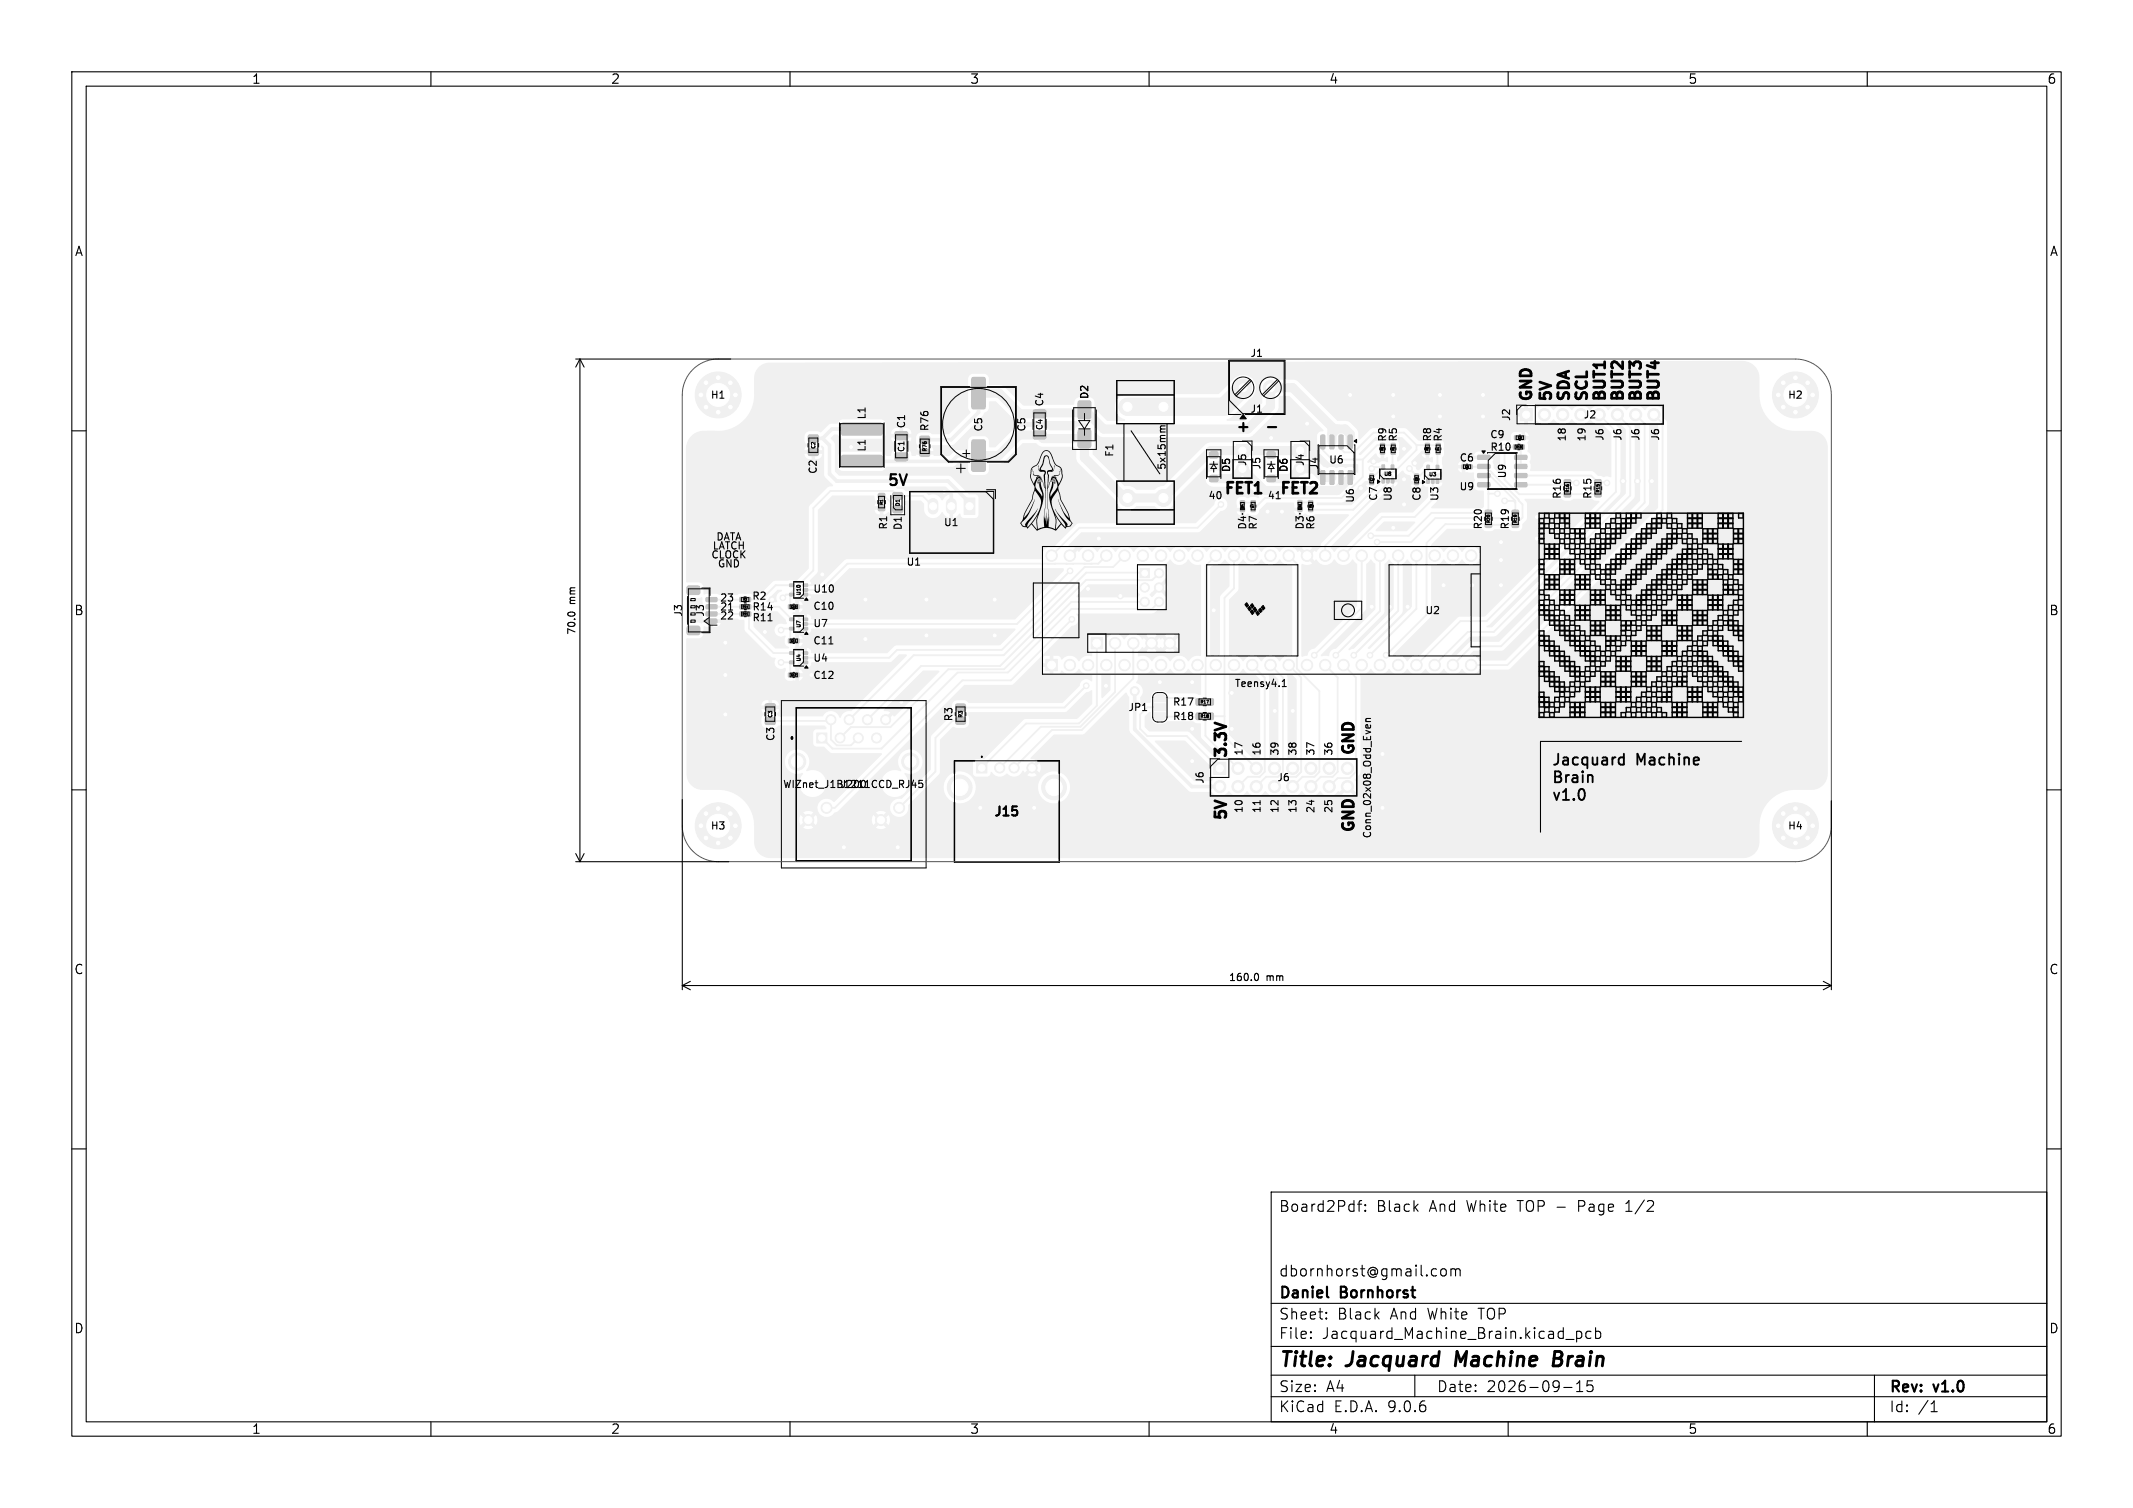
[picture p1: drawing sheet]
<svg xmlns="http://www.w3.org/2000/svg" width="297mm" height="210mm" viewBox="0 0 297 210" stroke-linecap="round" stroke-linejoin="round" font-family="sans-serif">
<defs><g id="words">
<g font-size="2.8">
<text x="178" y="190.9">Title:</text>
<text x="187.7" y="190.9">Jacquard</text>
<text x="203.5" y="190.9">Machine</text>
<text x="217.9" y="190.9">Brain</text>
</g>
<g font-size="2.1">
<text x="213.8" y="56.2" transform="rotate(-90 213.8 56.2)">GND</text>
<text x="216.6" y="56.2" transform="rotate(-90 216.6 56.2)">5V</text>
<text x="219.1" y="56.2" transform="rotate(-90 219.1 56.2)">SDA</text>
<text x="221.6" y="56.2" transform="rotate(-90 221.6 56.2)">SCL</text>
<text x="224.1" y="56.2" transform="rotate(-90 224.1 56.2)">BUT1</text>
<text x="226.6" y="56.2" transform="rotate(-90 226.6 56.2)">BUT2</text>
<text x="229.1" y="56.2" transform="rotate(-90 229.1 56.2)">BUT3</text>
<text x="231.6" y="56.2" transform="rotate(-90 231.6 56.2)">BUT4</text>
<text x="172" y="60.3">+</text>
<text x="123.5" y="67.8">5V</text>
<text x="170.2" y="69.3">FET1</text>
<text x="177.9" y="69.3">FET2</text>
<text x="171.3" y="105.9" transform="rotate(-90 171.3 105.9)">3.3V</text>
<text x="189.1" y="105.5" transform="rotate(-90 189.1 105.5)">GND</text>
<text x="216" y="106.9">Jacquard</text>
<text x="227.9" y="106.9">Machine</text>
<text x="216" y="109.4">Brain</text>
<text x="216" y="111.8">v1.0</text>
<text x="171.3" y="114.5" transform="rotate(-90 171.3 114.5)">5V</text>
<text x="189.1" y="116.2" transform="rotate(-90 189.1 116.2)">GND</text>
<text x="178" y="169">Board2Pdf:</text>
<text x="191.7" y="169">Black</text>
<text x="199.1" y="169">And</text>
<text x="204.4" y="169">White</text>
<text x="211.6" y="169">TOP -</text>
<text x="220.3" y="169">Page</text>
<text x="227.1" y="169">1/2</text>
<text x="178" y="178">dbornhorst@gmail.com</text>
<text x="178" y="184">Sheet:</text>
<text x="178" y="181.2">Daniel</text>
<text x="186.2" y="184">Black</text>
<text x="186.7" y="181.2">Bornhorst</text>
<text x="193.7" y="184">And</text>
<text x="199" y="184">White</text>
<text x="206.2" y="184">TOP</text>
<text x="178" y="186.7">File:</text>
<text x="184.1" y="186.7">Jacquard_Machine_Brain.kicad_pcb</text>
<text x="178" y="196.9">KiCad</text>
<text x="178" y="194.1">Size:</text>
<text x="184.7" y="194.1">A4</text>
<text x="185.7" y="196.9">E.D.A.</text>
<text x="193.3" y="196.9">9.0.6</text>
<text x="200" y="194.1">Date:</text>
<text x="207" y="194.1">2026-09-15</text>
<text x="263" y="194.3">Rev:</text>
<text x="263" y="196.9">Id:</text>
<text x="267.1" y="196.9">/1</text>
<text x="269.4" y="194.3">v1.0</text>
</g>
<g font-size="1.8">
<text x="35" y="11.9">1</text>
<text x="85" y="11.9">2</text>
<text x="135" y="11.9">3</text>
<text x="185" y="11.9">4</text>
<text x="235" y="11.9">5</text>
<text x="285" y="11.9">6</text>
<text x="10.3" y="35.9">A</text>
<text x="285.4" y="35.9">A</text>
<text x="10.3" y="85.9">B</text>
<text x="285.3" y="85.9">B</text>
<text x="138.3" y="114">J15</text>
<text x="10.3" y="135.9">C</text>
<text x="285.3" y="135.9">C</text>
<text x="10.3" y="185.9">D</text>
<text x="285.3" y="185.9">D</text>
<text x="35" y="199.9">1</text>
<text x="85" y="199.9">2</text>
<text x="135" y="199.9">3</text>
<text x="185" y="199.9">4</text>
<text x="235" y="199.9">5</text>
<text x="285" y="199.9">6</text>
</g>
<g font-size="1.4">
<text x="174" y="49.9">J1</text>
<text x="98.9" y="55.7">H1</text>
<text x="120.7" y="58.5" transform="rotate(-90 120.7 58.5)">L1</text>
<text x="126.2" y="59.8" transform="rotate(-90 126.2 59.8)">C1</text>
<text x="145.5" y="56.7" transform="rotate(-90 145.5 56.7)">C4</text>
<text x="151.7" y="55.7" transform="rotate(-90 151.7 55.7)">D2</text>
<text x="174" y="57.7">J1</text>
<text x="210.5" y="58.7" transform="rotate(-90 210.5 58.7)">J2</text>
<text x="220.4" y="58.5">J2</text>
<text x="248.9" y="55.7">H2</text>
<text x="120.7" y="63" transform="rotate(-90 120.7 63)">L1</text>
<text x="129.5" y="60.1" transform="rotate(-90 129.5 60.1)">R76</text>
<text x="137" y="60.2" transform="rotate(-90 137 60.2)">C5</text>
<text x="143" y="60.2" transform="rotate(-90 143 60.2)">C5</text>
<text x="155.2" y="63.7" transform="rotate(-90 155.2 63.7)">F1</text>
<text x="162.5" y="65.5" transform="rotate(-90 162.5 65.5)">5x15mm</text>
<text x="171.5" y="65.9" transform="rotate(-90 171.5 65.9)">D5</text>
<text x="173.7" y="65" transform="rotate(-90 173.7 65)">J5</text>
<text x="175.7" y="65.5" transform="rotate(-90 175.7 65.5)">J5</text>
<text x="179.5" y="65.9" transform="rotate(-90 179.5 65.9)">D6</text>
<text x="181.7" y="65" transform="rotate(-90 181.7 65)">J4</text>
<text x="183.7" y="65.5" transform="rotate(-90 183.7 65.5)">J4</text>
<text x="185" y="64.8">U6</text>
<text x="193.2" y="61.6" transform="rotate(-90 193.2 61.6)">R9</text>
<text x="194.7" y="61.6" transform="rotate(-90 194.7 61.6)">R5</text>
<text x="199.5" y="61.6" transform="rotate(-90 199.5 61.6)">R8</text>
<text x="201" y="61.6" transform="rotate(-90 201 61.6)">R4</text>
<text x="203.1" y="64.5">C6</text>
<text x="207.4" y="61.2">C9</text>
<text x="207.4" y="63">R10</text>
<text x="218.2" y="61.6" transform="rotate(-90 218.2 61.6)">18</text>
<text x="221" y="61.6" transform="rotate(-90 221 61.6)">19</text>
<text x="223.5" y="61.5" transform="rotate(-90 223.5 61.5)">J6</text>
<text x="226" y="61.5" transform="rotate(-90 226 61.5)">J6</text>
<text x="228.5" y="61.5" transform="rotate(-90 228.5 61.5)">J6</text>
<text x="231.2" y="61.5" transform="rotate(-90 231.2 61.5)">J6</text>
<text x="113.9" y="66.1" transform="rotate(-90 113.9 66.1)">C2</text>
<text x="168.2" y="69.7">40</text>
<text x="176.4" y="69.7">41</text>
<text x="188.7" y="70.1" transform="rotate(-90 188.7 70.1)">U6</text>
<text x="192" y="69.9" transform="rotate(-90 192 69.9)">C7</text>
<text x="194" y="69.9" transform="rotate(-90 194 69.9)">U8</text>
<text x="198" y="69.9" transform="rotate(-90 198 69.9)">C8</text>
<text x="200.5" y="69.9" transform="rotate(-90 200.5 69.9)">U3</text>
<text x="203.1" y="68.5">U9</text>
<text x="209.9" y="66.7" transform="rotate(-90 209.9 66.7)">U9</text>
<text x="217.5" y="69.6" transform="rotate(-90 217.5 69.6)">R16</text>
<text x="221.8" y="69.6" transform="rotate(-90 221.8 69.6)">R15</text>
<text x="98.9" y="78">CLOCK</text>
<text x="99.1" y="76.7">LATCH</text>
<text x="99.6" y="75.5">DATA</text>
<text x="123.7" y="73.9" transform="rotate(-90 123.7 73.9)">R1</text>
<text x="125.8" y="73.9" transform="rotate(-90 125.8 73.9)">D1</text>
<text x="131.3" y="73.5">U1</text>
<text x="173.7" y="73.9" transform="rotate(-90 173.7 73.9)">D4</text>
<text x="175.2" y="73.9" transform="rotate(-90 175.2 73.9)">R7</text>
<text x="181.7" y="73.8" transform="rotate(-90 181.7 73.8)">D3</text>
<text x="183.2" y="73.9" transform="rotate(-90 183.2 73.9)">R6</text>
<text x="206.5" y="73.8" transform="rotate(-90 206.5 73.8)">R20</text>
<text x="210.3" y="73.8" transform="rotate(-90 210.3 73.8)">R19</text>
<text x="99.9" y="79.2">GND</text>
<text x="100.2" y="84">23</text>
<text x="104.6" y="83.7">R2</text>
<text x="113.1" y="82.7">U10</text>
<text x="126.1" y="79">U1</text>
<text x="80.3" y="88.5" transform="rotate(-90 80.3 88.5)">70.0</text>
<text x="80.3" y="84.2" transform="rotate(-90 80.3 84.2)">mm</text>
<text x="95.2" y="86" transform="rotate(-90 95.2 86)">J3</text>
<text x="98.2" y="86" transform="rotate(-90 98.2 86)">J3</text>
<text x="100.2" y="86.5">22</text>
<text x="100.2" y="85.2">21</text>
<text x="104.7" y="85.2">R14</text>
<text x="104.7" y="86.7">R11</text>
<text x="113.1" y="87.5">U7</text>
<text x="113.1" y="85.1">C10</text>
<text x="113.1" y="89.9">C11</text>
<text x="198.4" y="85.7">U2</text>
<text x="113.1" y="92.3">U4</text>
<text x="113.1" y="94.8">C12</text>
<text x="171.8" y="95.9">Teensy4.1</text>
<text x="132.8" y="100.6" transform="rotate(-90 132.8 100.6)">R3</text>
<text x="157" y="99.2">JP1</text>
<text x="163.2" y="100.5">R18</text>
<text x="163.2" y="98.5">R17</text>
<text x="108" y="103.3" transform="rotate(-90 108 103.3)">C3</text>
<text x="173.2" y="105.3" transform="rotate(-90 173.2 105.3)">17</text>
<text x="175.7" y="105.3" transform="rotate(-90 175.7 105.3)">16</text>
<text x="178.2" y="105.3" transform="rotate(-90 178.2 105.3)">39</text>
<text x="180.7" y="105.3" transform="rotate(-90 180.7 105.3)">38</text>
<text x="183.2" y="105.3" transform="rotate(-90 183.2 105.3)">37</text>
<text x="185.7" y="105.3" transform="rotate(-90 185.7 105.3)">36</text>
<text x="108.9" y="109.9">WIZnet_J1B1211CCD_RJ45</text>
<text x="116.9" y="109.9">J200</text>
<text x="167.8" y="109.3" transform="rotate(-90 167.8 109.3)">J6</text>
<text x="173.2" y="113.3" transform="rotate(-90 173.2 113.3)">10</text>
<text x="175.7" y="113.3" transform="rotate(-90 175.7 113.3)">11</text>
<text x="177.7" y="109">J6</text>
<text x="178.2" y="113.3" transform="rotate(-90 178.2 113.3)">12</text>
<text x="180.7" y="113.3" transform="rotate(-90 180.7 113.3)">13</text>
<text x="183.2" y="113.3" transform="rotate(-90 183.2 113.3)">24</text>
<text x="185.7" y="113.3" transform="rotate(-90 185.7 113.3)">25</text>
<text x="98.9" y="115.7">H3</text>
<text x="191.1" y="116.8" transform="rotate(-90 191.1 116.8)">Conn_02x08_Odd_Even</text>
<text x="248.9" y="115.7">H4</text>
<text x="171" y="136.8">160.0</text>
<text x="176.3" y="136.8">mm</text>
</g>
<g font-size="1.1">
<text x="145.3" y="60" transform="rotate(-90 145.3 60)">C4</text>
<text x="126.1" y="63" transform="rotate(-90 126.1 63)">C1</text>
</g>
<g font-size=".7">
<text x="113.6" y="62.6" transform="rotate(-90 113.6 62.6)">C2</text>
<text x="129.1" y="62.9" transform="rotate(-90 129.1 62.9)">R76</text>
<text x="125.4" y="70.6" transform="rotate(-90 125.4 70.6)">D1</text>
<text x="192.7" y="66.4">U8</text>
<text x="198.9" y="66.4">U3</text>
<text x="111.6" y="83" transform="rotate(-90 111.6 83)">U10</text>
<text x="111.6" y="87.5" transform="rotate(-90 111.6 87.5)">U7</text>
<text x="111.6" y="92.2" transform="rotate(-90 111.6 92.2)">U4</text>
<text x="107.6" y="100" transform="rotate(-90 107.6 100)">C3</text>
<text x="134.1" y="100" transform="rotate(-90 134.1 100)">R3</text>
</g>
<g font-size=".6">
<text x="123" y="70.4" transform="rotate(-90 123 70.4)">R1</text>
<text x="218.5" y="68.6" transform="rotate(-90 218.5 68.6)">R16</text>
<text x="222.8" y="68.6" transform="rotate(-90 222.8 68.6)">R15</text>
<text x="207.5" y="72.9" transform="rotate(-90 207.5 72.9)">R20</text>
<text x="211.3" y="72.9" transform="rotate(-90 211.3 72.9)">R19</text>
<text x="167.1" y="100">R18</text>
<text x="167.1" y="98">R17</text>
</g>
<g font-size=".4">
<text x="192.7" y="62.8" transform="rotate(-90 192.7 62.8)">R9</text>
<text x="194.2" y="62.8" transform="rotate(-90 194.2 62.8)">R5</text>
<text x="198.9" y="62.8" transform="rotate(-90 198.9 62.8)">R8</text>
<text x="200.4" y="62.8" transform="rotate(-90 200.4 62.8)">R4</text>
<text x="211.1" y="62.4">R10</text>
<text x="174.7" y="70.8" transform="rotate(-90 174.7 70.8)">R7</text>
<text x="182.7" y="70.8" transform="rotate(-90 182.7 70.8)">R6</text>
<text x="103.5" y="83.7">R2</text>
<text x="103.4" y="84.7">R14</text>
<text x="103.4" y="85.7">R11</text>
</g>
<g font-size=".3">
<text x="204" y="65.2">C6</text>
<text x="211.3" y="61.1">C9</text>
<text x="173.2" y="70.8" transform="rotate(-90 173.2 70.8)">D4</text>
<text x="181.2" y="70.7" transform="rotate(-90 181.2 70.7)">D3</text>
<text x="191.2" y="67" transform="rotate(-90 191.2 67)">C7</text>
<text x="197.4" y="67" transform="rotate(-90 197.4 67)">C8</text>
<text x="110.1" y="84.7">C10</text>
<text x="110.1" y="89.4">C11</text>
<text x="110.1" y="94.2">C12</text>
</g>
</g></defs>
<g fill="#f0f0f0" stroke="#f0f0f0" stroke-width=".14">
<path d="M117.2 63.5l.2-.1h5.3l.1 .3v1.2l-.2 .2h-5.3l-.2-.2z"/>
<path d="M117.2 59l.2-.1h5.3l.1 .3v1.2l-.2 .2h-5.3l-.2-.2z"/>
<path d="M172.2 53.1l.1-.1 1.7 .1 .1 .2-.1 1.6-.2 .1-1.6-.1-.1-.1z"/>
<path d="M190.7 66h.6v.5h-.6z"/>
<path d="M190.7 67h.6v.5h-.6z"/>
<path d="M134.3 69.4h1.5v2.3h-1.5z"/>
<path d="M169 106.2h1.7v1.7h-1.7z"/>
<path d="M180.2 61.9h1.7v1.7h-1.7z"/>
<path d="M111.9 87.4h.5l.1 .3h-.6z"/>
<path d="M111.9 86.7h.5l.1 .3-.6 .1z"/>
<path d="M111.9 86.1h.5l.1 .3h-.6z"/>
<path d="M110 86.1h.5l.1 .3h-.6z"/>
<path d="M110 87.4h.5l.1 .3h-.6z"/>
<path d="M98.3 86.2h1.5v.5l-.1 .1h-1.3l-.1-.1z"/>
<path d="M98.3 85.2h1.5v.5l-.1 .1h-1.3l-.1-.1z"/>
<path d="M98.3 84.2h1.5v.5l-.1 .1h-1.3l-.1-.1z"/>
<path d="M98.3 83.2h1.5v.5l-.1 .1h-1.3l-.1-.1z"/>
<path d="M95.7 87.3l1.6-.1 .1 .3v.7l-.2 .2h-1.4l-.2-.2z"/>
<path d="M95.7 81.7l1.6-.1 .1 .3v.7l-.2 .2h-1.4l-.2-.2z"/>
<path d="M198.7 66.7h.3v.6h-.3z"/>
<path d="M199.3 66.7h.4l-.1 .6h-.3z"/>
<path d="M200 66.7h.3v.6h-.3z"/>
<path d="M200 64.8h.3v.6h-.3z"/>
<path d="M198.7 64.8h.3v.6h-.3z"/>
<path d="M174.2 70.8h.6v.4h-.6z"/>
<path d="M174.2 69.7h.6v.5h-.6z"/>
<path d="M111.9 82.6h.5l.1 .3-.6 .1z"/>
<path d="M111.9 82h.5l.1 .3h-.6z"/>
<path d="M111.9 81.3h.5l.1 .3-.6 .1z"/>
<path d="M110 81.3h.5l.1 .3-.6 .1z"/>
<path d="M110 82.6h.5l.1 .3-.6 .1z"/>
<path d="M133.1 99.9h1.2l.1 .2v.6l-.2 .2h-1l-.2-.3z"/>
<path d="M133.1 98.1l1.2-.1 .1 .3v.6l-.2 .2-1-.1-.2-.2z"/>
<path d="M198.5 62.8h.5v.4h-.5z"/>
<path d="M198.5 61.8h.5v.4h-.5z"/>
<path d="M187.7 60.6h.5l.1 .1v1.7l-.1 .1-.5-.1z"/>
<path d="M186.5 60.6h.4l.1 .1v1.7l-.1 .1-.5-.1z"/>
<path d="M185.2 60.6h.4l.1 .1 .1 1.7-.1 .1-.5-.1z"/>
<path d="M183.9 60.6h.4l.2 .1v1.7l-.1 .1-.5-.1z"/>
<path d="M183.9 65.6l.4-.1 .2 .1v1.7l-.1 .2-.5-.1z"/>
<path d="M185.2 65.6l.4-.1 .1 .1 .1 1.7-.1 .2-.5-.1z"/>
<path d="M186.5 65.6l.4-.1 .1 .1v1.7l-.1 .2-.5-.1z"/>
<path d="M187.7 65.6l.5-.1 .1 .1v1.7l-.1 .2-.5-.1z"/>
<path d="M205.8 63.4h1.6l.1 .5-.2 .1h-1.5l-.1-.2z"/>
<path d="M205.8 64.7h1.6l.1 .5-.2 .1-1.5-.1-.1-.1z"/>
<path d="M205.8 66l1.6-.1 .1 .5-.2 .1h-1.5l-.1-.1z"/>
<path d="M205.8 67.2h1.6l.1 .5-.2 .1h-1.5l-.1-.1z"/>
<path d="M210.9 67.2h1.6l.1 .5-.1 .1h-1.5l-.1-.1z"/>
<path d="M210.9 66l1.6-.1 .1 .5-.1 .1h-1.5l-.1-.1z"/>
<path d="M210.9 64.7h1.6l.1 .5-.1 .1-1.5-.1-.1-.1z"/>
<path d="M210.9 63.4h1.6l.1 .5-.1 .1h-1.5l-.1-.2z"/>
<path d="M217.8 68.5h.9v.7h-.9z"/>
<path d="M217.8 66.8h.9v.7h-.9z"/>
<path d="M103 84.2h.5v.6h-.5z"/>
<path d="M104.1 84.2h.4v.6h-.4z"/>
<path d="M124.7 63.1h1.5l.2 .2v.7l-.2 .2h-1.4l-.2-.2z"/>
<path d="M124.7 60.2l1.5-.1 .2 .3v.7l-.2 .2-1.4-.1-.2-.2z"/>
<path d="M168.5 63h1v.7h-1z"/>
<path d="M168.5 66.3h1v.7h-1z"/>
<path d="M182.2 70.8h.6v.4h-.6z"/>
<path d="M182.2 69.7h.6v.5h-.6z"/>
<path d="M113.7 102.1h1.4v1.4h-1.4z"/>
<path d="M197 66h.5v.5h-.5z"/>
<path d="M197 67h.5v.5h-.5z"/>
<path d="M150.2 59.9l.1-.1 1.5 .1 .1 .2-.1 2.2h-.2h-1.4l-.1-.2z"/>
<path d="M150.2 55.9l.1-.1 1.5 .1 .1 .2-.1 2.2h-.2h-1.4l-.1-.2z"/>
<path d="M160.7 99.3h1.5v.7l-.4 .3h-.7l-.3-.3z"/>
<path d="M160.7 98h1.5v1h-1.5z"/>
<path d="M160.9 96.9l.3-.2h.6l.3 .1 .1 .3v.7h-1.5z"/>
<path d="M109.8 84.2h.5v.6h-.5z"/>
<path d="M110.8 84.2h.4v.6h-.4z"/>
<path d="M111.9 92.1h.5l.1 .3h-.6z"/>
<path d="M111.9 91.4h.5l.1 .3-.6 .1z"/>
<path d="M111.9 90.8h.5l.1 .3h-.6z"/>
<path d="M110 90.8h.5l.1 .3h-.6z"/>
<path d="M110 92.1h.5l.1 .3h-.6z"/>
<path d="M176.5 63h1v.7h-1z"/>
<path d="M176.5 66.3h1v.7h-1z"/>
<path d="M109.8 93.7h.5v.6h-.5z"/>
<path d="M110.8 93.7h.4v.6h-.4z"/>
<path d="M211.7 56.9h1.7v1.7h-1.7z"/>
<path d="M145.6 91.8h1.6v1.6h-1.6z"/>
<path d="M151.9 88.8h1.6v1.6h-1.6z"/>
<path d="M158.7 79.2h1.3v1.3h-1.3z"/>
<path d="M172.7 70.7h.6v.5h-.6z"/>
<path d="M172.7 69.7h.6v.6h-.6z"/>
<path d="M222.1 68.5h.8v.7h-.8z"/>
<path d="M222.1 66.8h.8v.7h-.8z"/>
<path d="M166.6 99.3h.7v.9h-.7z"/>
<path d="M168.2 99.3h.7v.9h-.7z"/>
<path d="M180.7 70.7h.6v.5h-.6z"/>
<path d="M180.7 69.7h.6v.5h-.6z"/>
<path d="M204.5 64.7h.5v.6h-.5z"/>
<path d="M203.6 64.7h.4v.6h-.4z"/>
<path d="M106.6 98.1l1.2-.1 .2 .3v.5l-.3 .2h-1l-.2-.2z"/>
<path d="M106.6 100l1.2-.1 .2 .3v.5l-.3 .2h-1l-.2-.2z"/>
<path d="M112.6 60.6h1.2l.2 .2v.6l-.3 .2-1-.1-.2-.2z"/>
<path d="M112.6 62.5h1.2l.2 .2v.6l-.3 .2-1-.1-.2-.2z"/>
<path d="M136 106.2h1.4v1.5h-1.4z"/>
<path d="M192.2 62.8h.6v.5h-.6z"/>
<path d="M192.2 61.8h.6v.4h-.6z"/>
<path d="M128.1 62.6h1.2l.2 .2-.1 .6-.2 .2h-1l-.1-.3z"/>
<path d="M128.1 60.8l1.2-.1 .2 .3-.1 .6-.2 .2-1-.1-.1-.2z"/>
<path d="M143.9 60.1l1.6-.1 .1 .3v.7l-.2 .2-1.4-.1-.1-.2z"/>
<path d="M143.9 57.1h1.6l.1 .2v.7l-.2 .2h-1.4l-.1-.2z"/>
<path d="M122.3 70.4h.9v.7h-.9z"/>
<path d="M122.3 68.8h.9v.6h-.9z"/>
<path d="M103 83.2h.5v.6h-.5z"/>
<path d="M104 83.2h.5v.6h-.5z"/>
<path d="M210.6 72.7h.8v.7h-.8z"/>
<path d="M210.6 71.1h.8v.7h-.8z"/>
<path d="M192.4 66.7h.4l-.1 .6-.3-.1z"/>
<path d="M193.1 66.7h.3v.6l-.3-.1z"/>
<path d="M193.7 66.7h.4l-.1 .6-.3-.1z"/>
<path d="M193.7 64.8h.4l-.1 .6-.3-.1z"/>
<path d="M192.4 64.8h.4l-.1 .6-.3-.1z"/>
<path d="M210.9 60.7h.5v.5h-.5z"/>
<path d="M211.9 60.7h.4v.5h-.4z"/>
<path d="M135.4 61.3h1.6l.2 .1v4l-.2 .2-1.5 .1-.2-.2v-4z"/>
<path d="M135.4 52.6h1.6l.2 .1v4l-.2 .2-1.5 .1-.2-.2v-4z"/>
<path d="M109.8 89h.5v.5h-.5z"/>
<path d="M110.8 89h.4v.5h-.4z"/>
<path d="M210.7 62h.5v.5h-.5z"/>
<path d="M211.8 62h.4v.5h-.4z"/>
<path d="M166.6 97.3h.7v.9h-.7z"/>
<path d="M168.2 97.3h.7v.9h-.7z"/>
<path d="M206.8 72.7h.9v.7h-.9z"/>
<path d="M206.8 71.1h.9v.7h-.9z"/>
<path d="M200 62.8h.5v.5h-.5z"/>
<path d="M200 61.8h.5v.4h-.5z"/>
<path d="M103 85.2h.5v.6h-.5z"/>
<path d="M104.1 85.2h.4v.6h-.4z"/>
<path d="M172.2 61.9h1.6v1.7h-1.6z"/>
<path d="M124.4 70.5h1.1l.2 .2v.6l-.2 .1h-1l-.2-.2z"/>
<path d="M124.4 68.6h1.1l.2 .2v.6l-.2 .2-1-.1-.2-.2z"/>
<path d="M193.7 62.8h.6v.5h-.6z"/>
<path d="M193.7 61.8h.6v.4h-.6z"/>
<circle cx="176.9" cy="54" r="1"/>
<circle cx="169.8" cy="109.5" r=".85"/>
<circle cx="172.4" cy="107" r=".85"/>
<circle cx="172.4" cy="109.5" r=".85"/>
<circle cx="174.9" cy="107" r=".85"/>
<circle cx="174.9" cy="109.5" r=".85"/>
<circle cx="177.5" cy="107" r=".85"/>
<circle cx="177.5" cy="109.5" r=".85"/>
<circle cx="180" cy="107" r=".85"/>
<circle cx="180" cy="109.5" r=".85"/>
<circle cx="182.5" cy="107" r=".85"/>
<circle cx="182.5" cy="109.5" r=".85"/>
<circle cx="185.1" cy="107" r=".85"/>
<circle cx="185.1" cy="109.5" r=".85"/>
<circle cx="187.6" cy="107" r=".85"/>
<circle cx="187.6" cy="109.5" r=".85"/>
<circle cx="157" cy="69.3" r="1.17"/>
<circle cx="162" cy="69.3" r="1.17"/>
<circle cx="157" cy="56.6" r="1.17"/>
<circle cx="162" cy="56.6" r="1.17"/>
<circle cx="181" cy="65.3" r=".85"/>
<circle cx="115.7" cy="100.2" r=".7"/>
<circle cx="117" cy="102.8" r=".7"/>
<circle cx="118.2" cy="100.2" r=".7"/>
<circle cx="119.5" cy="102.8" r=".7"/>
<circle cx="120.8" cy="100.2" r=".7"/>
<circle cx="122" cy="102.8" r=".7"/>
<circle cx="123.3" cy="100.2" r=".7"/>
<circle cx="112.5" cy="114.2" r=".77"/>
<circle cx="115.1" cy="112.5" r=".76"/>
<circle cx="122.7" cy="114.2" r=".76"/>
<circle cx="125.2" cy="112.5" r=".76"/>
<circle cx="111" cy="106.1" r="1.2"/>
<circle cx="126.7" cy="106.1" r="1.2"/>
<circle cx="215" cy="57.7" r=".85"/>
<circle cx="217.6" cy="57.7" r=".85"/>
<circle cx="220.1" cy="57.7" r=".85"/>
<circle cx="222.7" cy="57.7" r=".85"/>
<circle cx="225.2" cy="57.7" r=".85"/>
<circle cx="227.7" cy="57.7" r=".85"/>
<circle cx="230.3" cy="57.7" r=".85"/>
<circle cx="149" cy="92.6" r=".8"/>
<circle cx="151.5" cy="92.6" r=".8"/>
<circle cx="154" cy="92.6" r=".8"/>
<circle cx="156.6" cy="92.6" r=".8"/>
<circle cx="159.1" cy="92.6" r=".8"/>
<circle cx="161.7" cy="92.6" r=".8"/>
<circle cx="164.2" cy="92.6" r=".8"/>
<circle cx="166.7" cy="92.6" r=".8"/>
<circle cx="169.3" cy="92.6" r=".8"/>
<circle cx="171.8" cy="92.6" r=".8"/>
<circle cx="174.4" cy="92.6" r=".8"/>
<circle cx="176.9" cy="92.6" r=".8"/>
<circle cx="179.4" cy="92.6" r=".8"/>
<circle cx="182" cy="92.6" r=".8"/>
<circle cx="184.5" cy="92.6" r=".8"/>
<circle cx="187.1" cy="92.6" r=".8"/>
<circle cx="189.6" cy="92.6" r=".8"/>
<circle cx="192.1" cy="92.6" r=".8"/>
<circle cx="194.7" cy="92.6" r=".8"/>
<circle cx="197.2" cy="92.6" r=".8"/>
<circle cx="199.8" cy="92.6" r=".8"/>
<circle cx="202.3" cy="92.6" r=".8"/>
<circle cx="204.8" cy="92.6" r=".8"/>
<circle cx="204.8" cy="77.4" r=".8"/>
<circle cx="202.3" cy="77.4" r=".8"/>
<circle cx="199.8" cy="77.4" r=".8"/>
<circle cx="197.2" cy="77.4" r=".8"/>
<circle cx="194.7" cy="77.4" r=".8"/>
<circle cx="192.1" cy="77.4" r=".8"/>
<circle cx="189.6" cy="77.4" r=".8"/>
<circle cx="187.1" cy="77.4" r=".8"/>
<circle cx="184.5" cy="77.4" r=".8"/>
<circle cx="182" cy="77.4" r=".8"/>
<circle cx="179.4" cy="77.4" r=".8"/>
<circle cx="176.9" cy="77.4" r=".8"/>
<circle cx="174.4" cy="77.4" r=".8"/>
<circle cx="171.8" cy="77.4" r=".8"/>
<circle cx="169.3" cy="77.4" r=".8"/>
<circle cx="166.7" cy="77.4" r=".8"/>
<circle cx="164.2" cy="77.4" r=".8"/>
<circle cx="161.7" cy="77.4" r=".8"/>
<circle cx="159.1" cy="77.4" r=".8"/>
<circle cx="156.6" cy="77.4" r=".8"/>
<circle cx="154" cy="77.4" r=".8"/>
<circle cx="151.5" cy="77.4" r=".8"/>
<circle cx="149" cy="77.4" r=".8"/>
<circle cx="146.4" cy="77.4" r=".8"/>
<circle cx="155.3" cy="89.6" r=".8"/>
<circle cx="157.8" cy="89.6" r=".8"/>
<circle cx="160.3" cy="89.6" r=".8"/>
<circle cx="162.9" cy="89.6" r=".8"/>
<circle cx="159.4" cy="81.8" r=".65"/>
<circle cx="159.4" cy="83.8" r=".65"/>
<circle cx="161.4" cy="83.8" r=".65"/>
<circle cx="161.4" cy="81.8" r=".65"/>
<circle cx="161.4" cy="79.8" r=".65"/>
<circle cx="247.6" cy="55" r=".4"/>
<circle cx="248.3" cy="53.3" r=".4"/>
<circle cx="248.3" cy="56.7" r=".4"/>
<circle cx="250" cy="52.6" r=".4"/>
<circle cx="250" cy="55" r="3.2"/>
<circle cx="250" cy="57.4" r=".4"/>
<circle cx="251.7" cy="53.3" r=".4"/>
<circle cx="251.7" cy="56.7" r=".4"/>
<circle cx="252.4" cy="55" r=".4"/>
<circle cx="139.2" cy="106.9" r=".72"/>
<circle cx="141.2" cy="106.9" r=".72"/>
<circle cx="143.7" cy="106.9" r=".72"/>
<circle cx="133.6" cy="109.7" r="1.72"/>
<circle cx="146.8" cy="109.7" r="1.72"/>
<circle cx="97.6" cy="55" r=".4"/>
<circle cx="98.3" cy="53.3" r=".4"/>
<circle cx="98.3" cy="56.7" r=".4"/>
<circle cx="100" cy="52.6" r=".4"/>
<circle cx="100" cy="55" r="3.2"/>
<circle cx="100" cy="57.4" r=".4"/>
<circle cx="101.7" cy="53.3" r=".4"/>
<circle cx="101.7" cy="56.7" r=".4"/>
<circle cx="102.4" cy="55" r=".4"/>
<circle cx="247.6" cy="115" r=".4"/>
<circle cx="248.3" cy="113.3" r=".4"/>
<circle cx="248.3" cy="116.7" r=".4"/>
<circle cx="250" cy="112.6" r=".4"/>
<circle cx="250" cy="115" r="3.2"/>
<circle cx="250" cy="117.4" r=".4"/>
<circle cx="251.7" cy="113.3" r=".4"/>
<circle cx="251.7" cy="116.7" r=".4"/>
<circle cx="252.4" cy="115" r=".4"/>
<circle cx="173" cy="65.3" r=".85"/>
<circle cx="97.6" cy="115" r=".4"/>
<circle cx="98.3" cy="113.3" r=".4"/>
<circle cx="98.3" cy="116.7" r=".4"/>
<circle cx="100" cy="112.6" r=".4"/>
<circle cx="100" cy="115" r="3.2"/>
<circle cx="100" cy="117.4" r=".4"/>
<circle cx="101.7" cy="113.3" r=".4"/>
<circle cx="101.7" cy="116.7" r=".4"/>
<circle cx="102.4" cy="115" r=".4"/>
<circle cx="209" cy="78" r=".4"/>
<circle cx="194" cy="73.5" r=".4"/>
<circle cx="193.5" cy="84.5" r=".4"/>
<circle cx="101" cy="99.5" r=".4"/>
<circle cx="192.5" cy="112.5" r=".4"/>
<circle cx="138.5" cy="83.5" r=".4"/>
<circle cx="214" cy="75" r=".4"/>
<circle cx="151.5" cy="82" r=".4"/>
<circle cx="206.5" cy="55" r=".4"/>
<circle cx="166" cy="106" r=".4"/>
<circle cx="191.3" cy="64.3" r=".4"/>
<circle cx="154" cy="95.5" r=".4"/>
<circle cx="188" cy="55" r=".4"/>
<circle cx="117.5" cy="118" r=".4"/>
<circle cx="136.5" cy="112.5" r=".4"/>
<circle cx="228" cy="67" r=".4"/>
<circle cx="114.5" cy="80" r=".4"/>
<circle cx="209" cy="81.5" r=".4"/>
<circle cx="191" cy="84.5" r=".4"/>
<circle cx="209" cy="75.5" r=".4"/>
<circle cx="125" cy="118" r=".4"/>
<circle cx="113" cy="94" r=".4"/>
<circle cx="214" cy="72" r=".4"/>
<circle cx="114" cy="84" r=".4"/>
<circle cx="144" cy="112.5" r=".4"/>
<circle cx="161.5" cy="95" r=".4"/>
<circle cx="205" cy="81.5" r=".4"/>
<circle cx="125.5" cy="97.8" r=".4"/>
<circle cx="138.5" cy="88.5" r=".4"/>
<circle cx="180" cy="99" r=".4"/>
<circle cx="131.5" cy="68.5" r=".4"/>
<circle cx="197" cy="64.5" r=".4"/>
<circle cx="129" cy="83.5" r=".4"/>
<circle cx="196" cy="84.5" r=".4"/>
<circle cx="195.5" cy="70.3" r=".4"/>
<circle cx="120.5" cy="89" r=".4"/>
<circle cx="156" cy="83" r=".4"/>
<circle cx="101" cy="94" r=".4"/>
<circle cx="192.5" cy="105" r=".4"/>
<circle cx="101" cy="89.5" r=".4"/>
<circle cx="200.5" cy="55" r=".4"/>
<circle cx="226" cy="67" r=".4"/>
<circle cx="166" cy="101.5" r=".4"/>
<circle cx="200.5" cy="58" r=".4"/>
<circle cx="206.5" cy="58" r=".4"/>
<circle cx="194" cy="58" r=".4"/>
<circle cx="189.5" cy="68" r=".4"/>
<circle cx="166" cy="95" r=".4"/>
<circle cx="177.5" cy="99" r=".4"/>
<circle cx="201" cy="81.5" r=".4"/>
<circle cx="218.5" cy="72" r=".4"/>
<circle cx="195.5" cy="66.7" r=".4"/>
<circle cx="195.5" cy="62.5" r=".4"/>
<circle cx="120.5" cy="83.5" r=".4"/>
<circle cx="169" cy="85" r=".4"/>
<circle cx="153" cy="75" r=".4"/>
<circle cx="106.5" cy="88" r=".4"/>
<circle cx="194" cy="55" r=".4"/>
<circle cx="174.5" cy="85" r=".4"/>
<circle cx="129" cy="88.5" r=".4"/>
<circle cx="177" cy="61" r=".4"/>
<circle cx="107.5" cy="83.5" r=".4"/>
<circle cx="171.5" cy="96.5" r=".4"/>
<circle cx="178.5" cy="71.3" r=".4"/>
<circle cx="182" cy="59" r=".4"/>
<circle cx="176.5" cy="71.3" r=".4"/>
<circle cx="118.5" cy="62.3" r=".4"/>
<circle cx="230" cy="67" r=".4"/>
<circle cx="191" cy="65.3" r=".4"/>
<circle cx="108.8" cy="92.3" r=".4"/>
<circle cx="170" cy="70.3" r=".4"/>
<circle cx="109" cy="83.3" r=".4"/>
<circle cx="158" cy="96.2" r=".62"/>
<circle cx="196.3" cy="65.3" r=".4"/>
<circle cx="108.8" cy="87.7" r=".4"/>
<circle cx="149.3" cy="86.3" r=".4"/>
<circle cx="193" cy="91.3" r=".4"/>
<circle cx="151.3" cy="95.5" r=".4"/>
<circle cx="186" cy="91.3" r=".4"/>
<circle cx="188.5" cy="91.3" r=".4"/>
<circle cx="190.7" cy="91.3" r=".4"/>
<circle cx="183" cy="91.3" r=".4"/>
<circle cx="223.8" cy="67.3" r=".4"/>
<circle cx="209.5" cy="69.7" r=".4"/>
<circle cx="191.7" cy="75.5" r=".4"/>
<circle cx="208.5" cy="68.7" r=".4"/>
<circle cx="190.9" cy="74.6" r=".4"/>
<circle cx="219.5" cy="67.3" r=".4"/>
<circle cx="149" cy="79.5" r=".4"/>
</g>
<path d="M129.9 70.1v.8M132.5 70.1v.8" fill="none" stroke="#f0f0f0" stroke-width="1.5"/>
<path d="M136.2 54.8h2.9l2.9 2.8h2.7l.2-.1h5.7l.4-.4 2.7 2.7h20.1l3.1-3.2v-2.6h3.1l5.5 5.5v2.1M169 66.7h2.8M171.8 66.4l1.2-1.1 2 2M181 62.8h-12.4l-6.6 6.6h-5.4l-5.6-5.6v-2.7h-5.7l-.6-.5h-2.8l-2.9 2.9h-2.8M185.5 60.4l.7-.7h1.1l.7 .7v1.2M185.5 66.5h-1.3l-1.2-1.2h-2l-1.3 1.4h-2.7M188 66.5l-1.8 1.8h-10.1l-1.1-1" fill="none" stroke="#f0f0f0" stroke-width="1.3"/>
<path d="M120 59.8h-4.2l-1.3 1.3M136.2 54.8v2.6l-3.8 3.8h-3.6M113.2 61.1h1.3M114.5 61.1l1 .9v4l1 1h15.5l3 3v.5M125.5 60.7l2.4 2.4h.9M136.2 63.5h-2.9l-.8 .8h-12.5M158 96.3v5.3l8 7.9h3.8" fill="none" stroke="#f0f0f0" stroke-width=".51"/>
<g fill="none" stroke="#f0f0f0" stroke-width=".25">
<path d="M222.7 57.8l2.3 2.3v8.4l-18 18h-3.7l-6.1 6.1M225.2 57.8l1.8 1.7v9.5l-19 19h-3.6l-4.6 4.6M227.7 57.8l1.3 1.2v11l-20 20h-4.1l-2.6 2.6M230.3 57.8l1.2 1.2v12l-21.6 21.6h-5.1M122.8 69.1h.4l1.8 1.8M129.9 70.5l-1.4-1.4h-3.5l-.7-.7h-8.7l-2.4 2.4v8.6l-3 3v.4M145.9 78.5h.1M146.9 78.5h.1M148.5 78.5h.1M149 79.5l-7.4 7.4h-29.5M149.4 78.5h.1M151 78.5h.1"/>
<path d="M152 78.5h.1M153 75h-1.7l-2.3 2.4M154 77.4l-1.1 1.1h-34.9l-3.7 3.7h-2.2M156.6 77.4l-1.6 1.6h-4l-11.5 11.5h-14.6l-1.1 1.1h-11.7M159.4 79.8h-8.2l-11.5 11.5h-12.5l-9 8.9M161.4 79.8l-1 1h-9.2l-11.9 12h-11l-7.5 7.4M169.3 77.4l-1.4 1.4-.1 23.7 4.6 4.5M170 70.3l-3.2 3.2h-16.5l-3.9 3.9M171.8 77.4v4.5l-1.3 1.4v19.3l4.4 4.4M179.4 77.4l1.2 1.1v14.6l3.1 3.1v11.3l-.7 .7h-1.6l-1.4 1.3M184.2 61.6v1.1l1.3 1.3h4.3M186.7 61.6v.9l.5 .5h1.3l2.7-2.7h4.3l1.7 1.7"/>
<path d="M189.6 77.4v7.2l-6.6 6.7M189.8 64v2.4l-3 2.9h-10.7l-1.6 1.7M191 65.3l.2-.2h1.4l-1.2 1.2h-.4M191 67.2h-.7l-.8 .8M192.1 77.4v7.7l-6.1 6.2M192.5 63v.8l-.5 .5h-.8M193 66.3l-.4 .4v.3M193.3 67v.3l-8.8 8.7v1.4M193.8 66.3l.1 .1v.6M194 63l-.1 .1v2M194 62h-2.3l-1.9 2M194.7 77.4v7.7l-6.2 6.2"/>
<path d="M197.2 77.4v7.4l-6.5 6.5M197.2 62v.6l-3 3.1h-1.3l-.8 .8v.9l-3.7 3.6h-5.9M197.2 62h3.1M198.7 62h.1M198.8 65.1l-1.1 1.2h-.5l-.9-1M199.2 66.3l-.4 .4v.3l-.2 .2h-1.4M199.5 67v2.5l-2.5 2.5h-4.6l-5.3 5.4M199.8 66.3l.3 .4v.3M200.3 63l-.2 .1v2M204.7 65h2l.7 .6h.1l4 4v.1l.5 .6v1.8l-1 1-9.8-.1-2.6 2.6v10l-5.6 5.7M206.6 66.2h.9l3.5 3.6v1.6l-.7 .8h-10.5l-3.3 3.3h-4.8M206.6 67.5l.6 .7v3.2h-7.9l-3.2 3.2h-5.2"/>
<path d="M207.2 68.8h1.3M209.5 69.8h1.2l.3 .2M211 62.3h-1.5v4.5l2 2h11M211.1 61v.4l.9 .9-.3 .2v2.5M211.7 66.2h9.9l.9 1h1.2l.1 .1M219.5 67.3l-.1-.1h-1.2l-.3 .3h-6.2M99.1 83.5h4.1M99.1 84.5h4.2M99.1 85.5h4.2M104.3 84.5h4.2l1.7 1.8M104.3 85.5v2l3.4 3.5h2.5M108.7 87.8l.2-.2h1.3l-.2 .2v1.5"/>
<path d="M108.7 92.3h1.5l-.2 .2v1.5M110.2 82.8h-.8l-.4 .5M110.2 81.5h-2.2l-2 2h-1.7M110.2 82.8l-.2 .2v1.5M112.1 82.8h.7l1.2 1.2M114.5 80l-1.5 1.5h-.9M125.5 97.8v.3l-2.2 2.1M149.3 86.3l-8.6 8.5h-6.7l-17.8 17.7h-1.1M151.2 95.5l-3 3h-14.5M152.7 89.6v8.7l-2.5 2.5h-7.3l-6.2 6.1M155.3 89.6v6.8l-4.9 4.8h-5.5l-5.7 5.7M157.8 89.6v4.9l-7.2 7.2h-4.1l-5.3 5.2"/>
<path d="M159.4 83.8h-10.2l-9.4 9.4h-7.8l-8 8.1h-5.5l-1.5 1.5M161.4 83.8l-1 1h-11.2l-8.9 8.9h-7l-10.6 10.6h-6.8l-1.5-1.5M161.5 98.5h-1.8l-1 1v2l1 1h5.5l4.6 4.5M161.5 97.2h4.9l.5 .6M166.9 99.8h-5.4M167.9 97.8h.7M168.6 99.8h1.9M174.4 92.6l1.7 1.8v13.1l-.7 .7h-1.7l-1.3 1.3M176.9 92.6l1.7 1.8v13.1l-.7 .7h-1.6l-1.4 1.3M179.4 92.6l1.8 1.8v13.1l-.7 .7h-1.7l-1.3 1.3M184.5 92.6l1.8 1.8v13.1l-.7 .7h-1.7l-1.4 1.3M187.1 92.6l1.7 1.8v13.1l-.9 .9h-1.6l-1.2 1.1"/>
<path d="M107.2 100.4h8.3l.2-.2v2.8l.8 .8h2l1-1M133.7 100.4h-1.1l-2.4 2.4v4.7l-5 5"/>
</g>
<path d="M173.1 54l-2.7 2.7h-13.4" fill="none" stroke="#f0f0f0" stroke-width="2.5"/>
<g fill="#f0f0f0">
<path d="M105.6 51.1l.7-.4 .9-.2 135.4-.2h.6l.8 .4a2.38 2.38 0 0 1 1 1.9v2.5a5 5 0 0 0 5.1 4.9h2.5a2.22 2.22 0 0 1 1.6 1.1l.2 .5 .1 .6v45.6a2.27 2.27 0 0 1-2.6 2.2h-2.1a5 5 0 0 0-4.8 5v2.3a2.25 2.25 0 0 1-2.3 2.2h-135.5a2.25 2.25 0 0 1-2.2-2.3l-.1-3.1h6.4v.4l.2 .4 .6-.6 .3 .4-.6 .6a1.25 1.25 0 0 0 1.5 0l-.6-.6 .3-.4 .6 .6 .2-.4v-.4h7.6v.4l.2 .4 .6-.6 .3 .4-.5 .6a1.26 1.26 0 0 0 1.4 0l-.6-.6 .4-.4 .5 .6a1.26 1.26 0 0 0 0-1.4l-.5 .6-.4-.4 .5-.6a1.26 1.26 0 0 0-1.3 0l.5 .6-.3 .4-.6-.6-.2 .6h-7.6l-.2-.6-.6 .6-.3-.4 .5-.6a1.26 1.26 0 0 0-1.4 0l.6 .6-.3 .4-.6-.6-.2 .6h-6.4a5 5 0 0 0-4.9-4.1h-2.2a2.21 2.21 0 0 1-2.2-2.2v-1.8h13.7a1.72 1.72 0 0 0 2.4 1.6l.1 .1a1.88 1.88 0 0 0 .1 2.9 1.88 1.88 0 0 0 2.8-.6 1.88 1.88 0 0 0-.9-2.7l-.8-.1-.7 .2-.1-.1a1.72 1.72 0 0 0-.5-2.8 1.72 1.72 0 0 0-2.4 1.5h-13.7v-7.8h12.9a.79 .79 0 0 0-1-.7v.8h-.5v-.8h-.4l-.3 .2-.3 .5h-10.4v-9.3l1.9-.1 .3-.2 .1-.3 .1-1.1 1.8 .1 .4-.2 .1-.3h-1v.5h-.5v-.5h-1h-.1l-.4-.1h-1.7v-3.4h1.7l.4-.1h.1l.1 .8-.1 .3 .1 .7-.1 1.3h2h.5l.2-.2h2.1l.4 .2 .6 .1 .1 1.2 .1 .3 3.5 3.5 .7 .2v.1a.96 .96 0 0 0 .2 1.2 .96 .96 0 0 0 1.2 .1v.4l-.1 .3v.6l.2 .4 .3 .1h1.6l.2-.2 .2-.3h-.6v.5h-.4v-.6v-1h.4v.6h.6l-.1-.2-.3-.4h-.6l-.1-.3a.87 .87 0 0 0 .1-1.3 .82 .82 0 0 0-.1-1.3v-.1l.1-.1h.4l.3-.2 .3-.4h-.6v.6h-.4v-.6v-1.1h.4v.6h.6l-.2-.3-.2-.2-.7-.1v-.2a.85 .85 0 0 0 .1-1.3 .76 .76 0 0 0 .3-.8 .76 .76 0 0 0-.6-.6h-.1a.16 .16 0 0 1 0-.2 .16 .16 0 0 1 .2 0 .94 .94 0 0 0 1-.2l.2-.3h-.6v.5h-.4v-.6v-1h.4v.6h.6l-.3-.5-.2-.1h-.5l-.1-.2a.74 .74 0 0 0 .4-.9v-.1a.14 .14 0 0 1 .2-.1 .14 .14 0 0 1 0 .2l.4 .2-.1 .2h-.3l.2 .3 .5 .2v-.6h.2h.1l.1 .6a.62 .62 0 0 0 .6-.7h1.4l.4-.2 3.5-3.5h29.7l.1 .1v.3l-6.8 6.8h-28.3l-.1-.1a.5 .5 0 0 0-.5-.6l-.1 .5v.1l-.3-.1v-.5l-.5 .1-.2 .4h.3l.1 .1-.4 .3v.3v.6l.4 .2-.1 .1-.3 .1 .1 .2 .2 .2 .4 .1v-.6l.3-.1 .1 .7a.61 .61 0 0 0 .6-.8h28.3l.1 .2-2.2 2.2h-14.3l-.4 .1-1 1h-10.5l-.1-.2a.49 .49 0 0 0-.5-.5l-.1 .5v.1l-.3-.1v-.5l-.5 .1-.2 .4h.3l.1 .1-.4 .3v.3v.6l.4 .2-.1 .1-.3 .1 .1 .2 .2 .2 .4 .1v-.6l.3-.1 .1 .7a.61 .61 0 0 0 .6-.8h10.9l.3-.1 1-1 1.1 .1-.1 .1-7.6 7.7a1.46 1.46 0 0 0-1.6 1l-.1-.1a1.26 1.26 0 0 0-1.2-.9 1.26 1.26 0 0 0-1.2 .8h-6.1l-.3-.4 .3-.3 .1-.3h-2.5l.1 .3 .3 .4-.4 .5v.8l.2 .3 .4 .3h1.3l.5-.4h6.4l.3 .3-.1 .3h-1.4l-.3 .2-.1 1.8 .2 .2 .2 .2h1.2l.9 .9h7l.1 .1v.1l-6.7 6.6a1.28 1.28 0 0 0-1.8-.2 1.28 1.28 0 0 0-.1 1.8 1.28 1.28 0 0 0 1.9 0l.1-.2 .5-.1 3.9-4h2.1v.2a1.89 1.89 0 0 0 2.7 1.6 1.89 1.89 0 0 0 .5-3l.1-.1a1.72 1.72 0 0 0 2.3-.9 1.72 1.72 0 0 0-1-2.3 1.72 1.72 0 0 0-2.2 1.2 2.25 2.25 0 0 0 .4 1.6l-.1 .1a1.89 1.89 0 0 0-2.7 1.6h-2.1l13.6-13.6 6.8-.1 8.3-8.1a.96 .96 0 0 0 .8-.7 .96 .96 0 0 0-.2-1l.1-.1h10.5l.3-.1a.75 .75 0 0 1 .9-.4 1.2 1.2 0 0 0 .8-.9 1.2 1.2 0 0 0-.5-1.2l-.6-.6 .2-.1 .2-.2 .6 .5a1.15 1.15 0 0 0 0-1.2l-.6 .6-.2-.3-.2-.1 .6-.6a1.19 1.19 0 0 0 0-2v-.1a1.52 1.52 0 0 0 .9-.8h.1a1.33 1.33 0 0 0 1.2 .8 1.33 1.33 0 0 0 1.2-.8h.1a1.47 1.47 0 0 0 1.7 .8v12.5l-.2 .2a1.46 1.46 0 0 0-1.5 .7 1.42 1.42 0 0 0-1.3-.8 1.42 1.42 0 0 0-1.3 .8 1.42 1.42 0 0 0-1.2-.8 1.42 1.42 0 0 0-1.3 .8 1.53 1.53 0 0 0-1.9-.7v-.7l.5-.6h.1l.2 .2 .5-.6 .4 .4-.6 .5a1.29 1.29 0 0 0 1.5 0l-.6-.5 .4-.4 .5 .6 .2-.2 .2 .2 .6-.6 .3 .4-.5 .5a1.29 1.29 0 0 0 1.4 0l-.5-.5 .3-.4 .6 .6a1.29 1.29 0 0 0 0-1.5l-.6 .6-.3-.4 .5-.5a1.29 1.29 0 0 0-1.4 0l.5 .5-.3 .4-.6-.6-.2 .2-.2-.2-.5 .6-.4-.4 .6-.5a1.29 1.29 0 0 0-1.5 0l.6 .5-.4 .4-.5-.6-.2 .2h-.1a1.33 1.33 0 0 0-1.2-.7 1.33 1.33 0 0 0-1.2 .7h-.1a1.39 1.39 0 0 0-2.4-.2l-.1-.1a.49 .49 0 0 0-.4-.4h-1.7l-.3 .1-.2 .3v1.7a.7 .7 0 0 0 .7 .5l-.1 .5a1.5 1.5 0 0 0-1.8 .7 1.44 1.44 0 0 0-2.4-.2l-.3-.5-.8-.1v.8h-.5v-.8l-.8 .1-.3 .3v.7h.8v.5h-.8v.6l.3 .4h.8v-.8h.5v.8h.6l.3-.1 .1-.4h.2a1.4 1.4 0 0 0 2.3-.3 1.59 1.59 0 0 0 1.9 .8v.9l-.1 .1a.95 .95 0 0 0-1.1-.2 .95 .95 0 0 0-.6 .8l-2.4 2.4h-13l-.5-.4h-1.2l-.4 .2-.3 .5 .1 .8 .2 .5-.2 .2-.4 .2-2.6 2.7v4.6l-4 4a1.3 1.3 0 0 0-1.7 1.2 1.3 1.3 0 0 0 1.4 1.4 1.3 1.3 0 0 0 1.2-1.7l2.6-2.6h2.3v.3a2.23 2.23 0 0 0 2.4 2.1 2.23 2.23 0 0 0 2.1-2.4h8.6v.3a2.23 2.23 0 0 0 3.4 1.8 2.23 2.23 0 0 0 0-3.9 2.23 2.23 0 0 0-3.4 1.8h-8.6l-.1-.3a2.23 2.23 0 0 0-2.3-1.8 2.23 2.23 0 0 0-2.1 2.1h-2.3l1.8-1.9v-4.6l1.8-1.8 .4 .2h1.2l.5-.3a1.29 1.29 0 0 0 .2-1l-.3-.6 .2-.3 13.5-.1 2.8-2.7 .7-.3 .2 .1v1.8l-2.1 2.1h-7.2l-.3 .2-5.4 5.4h-1.2l-.4 .3v1.7l.1 .3 .3 .2h1.6a.67 .67 0 0 0 .5-.7h.1a1.25 1.25 0 0 0 2.1 .2 1.35 1.35 0 0 0 2.2-.4l.3 .3 .5-.6 .1 .2 .3 .2-.5 .6a1.21 1.21 0 0 0 1.3 0l-.6-.6 .3-.2 .1-.2 .5 .6a1.21 1.21 0 0 0 0-1.3l-.5 .5-.1-.1-.3-.2 .6-.6-.9-.2v-.2l3.2-3.2 4.2-.1 5.8-5.7 .1-.1 .4 .7v4.5l.2 .5 8.1 8 .4 .2h2.8a1.43 1.43 0 0 0 2.4-.1 1.48 1.48 0 0 0 2.6 0 1.48 1.48 0 0 0 2.5 0 1.48 1.48 0 0 0 2.5 0 1.48 1.48 0 0 0 2.6 0 1.48 1.48 0 0 0 2.5 0 1.48 1.48 0 0 0 2.6 0l.1 .1 .6-.6 .4 .3-.6 .7a1.34 1.34 0 0 0 1.5 0l-.7-.7 .4-.3 .7 .5a1.63 1.63 0 0 0-.2-1.7l.7-.6 .1-.4v-13.5l.1-.1a1.5 1.5 0 0 0 1.4-.8 1.42 1.42 0 0 0 1.3 .8 1.42 1.42 0 0 0 1.2-.8 1.42 1.42 0 0 0 1.3 .8 1.42 1.42 0 0 0 1.3-.8 1.42 1.42 0 0 0 1.2 .8 1.42 1.42 0 0 0 1.3-.8 1.42 1.42 0 0 0 1.3 .8 1.42 1.42 0 0 0 1.2-.8 1.42 1.42 0 0 0 1.3 .8 1.42 1.42 0 0 0 1.3-.8 1.42 1.42 0 0 0 2.5 .1h3.8l.4-.1 21.7-21.7 .1-.3v-12.2l-.1-.3-.4-.4a1.43 1.43 0 0 0-.8-1.7 1.43 1.43 0 0 0-1.8 .6 1.48 1.48 0 0 0-2.5 0 1.48 1.48 0 0 0-2.6 0 1.48 1.48 0 0 0-2.5 0 1.48 1.48 0 0 0-2.5 0 1.48 1.48 0 0 0-2.6 0 1.45 1.45 0 0 0-2.3-.2l-.3-.4-.3-.1h-.6v.9h-.5v-.9l-.9 .1-.2 .4v.6h.9v.5h-.9v.7l.2 .3 .9 .1v-.9h.5v.9l.8-.1 .4-.4a1.49 1.49 0 0 0 2.3-.2 1.48 1.48 0 0 0 2.6 0 1.48 1.48 0 0 0 2.5 0h.1a1.54 1.54 0 0 0 1.6 .7l1.3 1.3v6l-.2 .1a1.03 1.03 0 0 0-.9 0l-.4-.2h-.4l-.5-.6-.4-.1h-8.5v-.9l-.1-.3 .1-.5v-.5l-.1-.3-.3-.3 .1-.8-.1-.3 .2-.5h-.7l-.1-.2-.2-.1v-.7h.4v.5h.6l-.2-.3-.4-.2h-1.6l-.2 .2-.1 .3 .1 .8-.3 .1a.94 .94 0 0 0-1.3 0 .94 .94 0 0 0 0 1.3v2.9l-.1 .1h-.1l-.7-.8v-.4l-.2-.3 .2-.5h-2.8l.1 .2-.1 .1h-1.2v.6v1h1.2v.1v.6l.2 .3-.2 .4v.6a.65 .65 0 0 0 .6 .5h.7l.1 .1v2.1l-.2 .3h-7.1v-.2l.8-.9v-1.8l.2-.1a.49 .49 0 0 0 .6-.6h-.6l-.1-.1 .1-.3h.6l-.1-.3-.2-.2-.3-.1v.3h-.1l-.3-.3h-.9v.1a.19 .19 0 0 1-.1 .2 .19 .19 0 0 1-.2-.1v-.2l.2-.2 .6-.3h.1a.73 .73 0 0 0 .8 .2 .73 .73 0 0 0 .5-.6h2.1l.1 .3 .4 .2v-.5h-2.6l-.1-.5h2.7v-.6l-.4 .2-.1 .4h-2.2v-1l.2-.4h7l-.2-.3-.2-.2h-.8v.5h-.5v-.5h-.5l-.3 .1-.3 .4h-4.2l.1-1.6-.3-.4-.3-.2h-.5l-.6 .2-.4-.2h-.5l-.4 .2-.6-.1-1.6-1.5-.3-.2h-4.5l-1.9 1.7-.1-1.3-1.1-1.1-.6-.3h-1.2l-5.5-5.5-.6-.2h-2.2a1.53 1.53 0 0 0-2.1 0 1.53 1.53 0 0 0 0 2.1l-.1 1.1-2.4 2.5h-2.5v-.2l.8-.4 2.6-2.6a1.79 1.79 0 0 0 .2-2.7 1.79 1.79 0 0 0-2.8 .2l-1.9 2h-12.8a1.79 1.79 0 0 0-1.7 1.6 1.79 1.79 0 0 0 1.4 1.9l.1 .1-.1 .1h-2.5l-1.7-1.7v-.9a.74 .74 0 0 0-.7-.7h-1.5a.85 .85 0 0 0-.6 1l-7.1 .2-2.8-2.7-.5-.2h-1.4l-.1-1-.3-.4-.4-.2h-1.5a.74 .74 0 0 0-.7 .7v4.1l.3 .7-3 3h-2.3l-.4-.3h-1.1a.74 .74 0 0 0-.7 .7v.8l.2 .4-.2 .7h2.4l-.1-.3-.2-.3 .1-.2h2.9l.2-.2 3.9-3.9 .2-.4a.87 .87 0 0 0 .7-.7v-.9h1l2.6 2.6 .4 .2 8.1-.1 .4 .2h1l.3 .4-.1 .1h-1.1a1.05 1.05 0 0 0-.8 .6h-3.4a.86 .86 0 0 0-1-.4l-3.3-.1-.3 .1-.3 .2-2.6 2.6h-.8l-.1-.8a.74 .74 0 0 0-.7-.8l-1.8 .1-.2 .2-.2 .3v1.3l-1.7 .1-.9 .8h-2.1l-.1-.2h-2.4l-.2 .2-.5-.1a.78 .78 0 0 0-.7-.9l-1.5 .1a1.04 1.04 0 0 0-.7 .9h-.6l-.1-.1a.75 .75 0 0 0-.6-.5l-5.6 .1-.3 .2-.1 .3-.1 1.4a.74 .74 0 0 0 .7 .7h5.4l.4-.2 .3-.4h9.2l.4-.2 .7-.6h1l.1 .1v1.3l.3 .4 .4 .2 1.6-.1 .3-.1 .2-.3 .2-1.1h1.3l.5-.2 2.8-2.7h1.8l.5 .3 .5 .2h4.3l.4 .5v1.1l.2 .7 5.2 5.2a1.73 1.73 0 0 0 3 .8h2.5a1.7 1.7 0 0 0 1.9 .4 1.7 1.7 0 0 0 1-1.7l4.9-4.9h.9l.6-.4h1.6l.4 .2-.5 .9-.5 .5h-2.2a1.14 1.14 0 0 0-1 1.2 1.14 1.14 0 0 0 1 1.1h3.2a1.54 1.54 0 0 0 .9-.8l2.3 2.2-.1 .2-.5-.2h-.5l-.5 .2-.4-.2h-.6l-.4 .3-.1 .3 .1 .7-.1 .2 .7 .1 .1 .2h.2l.1 .8 .1-.1a.35 .35 0 0 1 .3-.2 .35 .35 0 0 1 .4 .2h.8l.3-.2 .1-.3h4.9l.2 .4 .3 .1v-.5h-5.4v-.2l1.1-1h3.7l.2 .5-.1 .2 .7 .1 .1 .1 .2 .1v.7l.5-.2 .6 .3h.5l.3-.2h4.7v.2l-3.8 3.9a.79 .79 0 0 1-.5 .8l-.2 .3h-.1l-.1-.1-.6 .5-.3-.3 .5-.6a1.29 1.29 0 0 0-1.4 0l.5 .6-.3 .3-.6-.5-.1 .1h-.2a1.33 1.33 0 0 0-1.2-.7 1.33 1.33 0 0 0-1.2 .7h-.1a1.33 1.33 0 0 0-1.2-.7 1.33 1.33 0 0 0-1.2 .7h-.1a1.33 1.33 0 0 0-1.2-.7 1.33 1.33 0 0 0-1.2 .7h-.2a1.33 1.33 0 0 0-1.2-.7 1.33 1.33 0 0 0-1.2 .7h-.1a1.33 1.33 0 0 0-1.2-.7 1.33 1.33 0 0 0-1.2 .7h-.2a1.33 1.33 0 0 0-1.2-.7 1.33 1.33 0 0 0-1.2 .7h-.1a1.33 1.33 0 0 0-1.2-.7 1.33 1.33 0 0 0-1.2 .7h-.1a1.33 1.33 0 0 0-1.2-.7 1.33 1.33 0 0 0-1.2 .7h-.2a1.33 1.33 0 0 0-1.2-.7 1.33 1.33 0 0 0-1.2 .7h-.1a1.33 1.33 0 0 0-1.2-.7 1.33 1.33 0 0 0-1.2 .7h-.2a1.33 1.33 0 0 0-1.2-.7 1.33 1.33 0 0 0-1.2 .7h-.1a1.33 1.33 0 0 0-1.2-.7 1.33 1.33 0 0 0-1.2 .7h-.1l-.2-.1-.5 .5-.4-.3 .6-.6-.9-.2v-.2l1.8-1.8h16.2l.3-.1 2.8-2.8h2.3l.2 .4 .4 .2v-.6h-2.9a.91 .91 0 0 0 .9-1.3 .91 .91 0 0 0-1.6-.1l-.1 .5-2.6 2.6h-16.3l-.3 .1-3.1 3.1a1.43 1.43 0 0 0-1.7 1.7l-27.2 .1-.3 .1-3.5 3.5h-1.1l-.2-.7 .9-1 .2-.3v-8.5h7.9l.2 .5 .5 .2v-.7h-8.6l2-2h5.8l.1 .1a.85 .85 0 0 0 .3 .8l-.3 .6h.9l.1 .3h.2v.9l.3-.1 .4-.3 .4 .5 .3 .1h1.2l.4-.3a1.24 1.24 0 0 0 .2-1l-.3-.6 .2-.3h2.1l.5 .5v.8a1.27 1.27 0 0 0 1.1 1.1 1.27 1.27 0 0 0 1.3-.8h.2a1.33 1.33 0 0 0 .9 .8v-1.2h.5v1.2l.4-.1 .5-.5h.1a.59 .59 0 0 0 .5 .7l1.7-.1 .3-.2v-2.7l-.1-.2-.2-.1-1-.1-2.4-2.4-.3-.1-15.3-.1-.6-.5v-3.8l-.2-.4-.4-.4 .5-.6h.4l.3 .4 .4 .2 6.8-.1 .2 .5 .2 .2a4.5 4.5 0 0 0 2.1-.1l.2-.3 .1-.4h-1.1v.9h-.6v-.9l-2.3 .1 .3-.2 .2-.5h.7v.1h2.8a.83 .83 0 0 0-1.1-.8v.8h-.6v-.8l-.7 .1-.2 .2-.2 .4h-.7v-1.2a.74 .74 0 0 0-.7-.7h-5.5l-.3 .2-.3 .4-1.1 .1-1.2 1.1-.5-.2-1.2 .1-.3 .1-.2 .3-.1 1 .4 .5-.3 .4-.1 .3h2.5l-.2-.6 .1-.1 .3 .3 .1 3.9 1.2 1.4v.1l-.8 .2-2.6 2.7v8.5l-1.7 1.8-.9-.1-2.2 .1-2.1 2h-.8l-.4-.2-.8 .1-.7-.1-.4 .2h-2.4l-.4-.2h-1.4l-.3 .1-.2-.1v-1l-.2-.4-.4-.2h-1.7l-.1-17.9h16.5l.2 .5 .3 .2a3.1 3.1 0 0 0 1.7-.1l.2-.3 .1-.3h-1v.8h-.5v-.8h-17.5v-.7a2.52 2.52 0 0 1 2.5-2.5h1.4a5 5 0 0 0 5.6-5.4v-2.2l.3-.8z"/>
<path d="M160.8 103.2l4.2-.1 3.5 3.5v1.4l.1 .2 .3 .1a.28 .28 0 0 1-.2 .5h-2.4l-5.5-5.5z"/>
<path d="M176.7 94l.6-.1 .7 .8v10.9l-.1 .1-.5-.1-.6 .2-.1-.1z"/>
<path d="M179.2 94l.6-.1 .8 .8v10.9l-.1 .1-.6-.1-.5 .2-.1-.1z"/>
<path d="M171.1 93.9l.1-.1a1.56 1.56 0 0 0 1.9-.7 1.53 1.53 0 0 0 1.7 .8l.7 .8v10.9l-.2 .1h-.8l-3.4-3.4z"/>
<path d="M160 99.2h.2l.1 1a1 1 0 0 0 .9 .6h.7l.7-.4h3.5l.5 .3h.6l.1 2.1 2.6 2.6 .1 .2h-.1h-.6l-3.9-3.7h-5.4l-.6-.7v-1.5z"/>
<path d="M123.1 98.8l5.4-5.4h2.2l.1 .1v.1l-6.2 6.2h-.1l-.2-.2-.5 .5-.2-.2-.2-.1 .6-.6-.4-.1-.5-.1z"/>
<path d="M158.5 93.9v-.1a1.5 1.5 0 0 0 1.9-.7 1.42 1.42 0 0 0 1.3 .8 1.42 1.42 0 0 0 1.2-.8 1.42 1.42 0 0 0 1.3 .8 1.42 1.42 0 0 0 1.3-.8 1.6 1.6 0 0 0 1.7 .8v2.8v.1h-.3l-.5-.2h-3.8l-.7-.4h-.7a1.01 1.01 0 0 0-1 .9v.7l-.7 .1-.6 .5-.1-.1v-1.2a1.24 1.24 0 0 0-.6-2l.2-.4z"/>
<path d="M153.4 93.9l1.1-.1 .1 .2v2.1l-1.1 1.1-.1-.1z"/>
<path d="M173 77.9h.1a1.43 1.43 0 0 0 2.5 0 1.43 1.43 0 0 0 2.6 0 1.61 1.61 0 0 0 1.7 .8v.1v12.4v.2a1.51 1.51 0 0 0-1.7 .7 1.42 1.42 0 0 0-1.3-.8 1.42 1.42 0 0 0-1.3 .8 1.42 1.42 0 0 0-1.2-.8 1.42 1.42 0 0 0-1.3 .8 1.53 1.53 0 0 0-1.9-.7l-.1-7.8 1.3-1.5 .1-3.5z"/>
<path d="M201.5 73.7l4.8-.1 .2 .2a1.31 1.31 0 0 0 1.1 .2l.5-.3h2l.2 .1a1.31 1.31 0 0 0 1 .2 .85 .85 0 0 0 .7-1l.5-.5 .1-.4v-1.9l-.3-.6v-.1h5.1l.1 .1a1.31 1.31 0 0 0 1.1 .1l.5-.2h2.5l.5 .2h.6v.2l-15.9 15.9-3.8 .1-5.5 5.5a1.46 1.46 0 0 0-1.6 .7 1.52 1.52 0 0 0-2-.6v-.3l5.3-5.3 .1-7.1 .1-.2a1.48 1.48 0 0 0 1.6-.7 1.43 1.43 0 0 0 2.6 0 1.32 1.32 0 0 0 1.7 .7 1.32 1.32 0 0 0 .7-1.8 1.32 1.32 0 0 0-1.8-.5l-.5 .5a.28 .28 0 0 1-.4-.3 1.32 1.32 0 0 0-2.2 .3l-.1 .1a1.64 1.64 0 0 0-1.7-.8v-.3z"/>
<path d="M229.6 59.1h1.1l.2 .2v11.5l-21.2 21.2-3.7-.1a1.64 1.64 0 0 0-1.3-.7v-.1l.5-.5h3.9l.3-.1 20.1-20.1 .1-.3z"/>
<path d="M168.5 79l.4-.4a1.52 1.52 0 0 0 1.7-.7l.6 .7v3l-1.2 1.3-.1 .3v8.1l-.2 .1a1.38 1.38 0 0 0-1.1 .1l-.1-.1z"/>
<path d="M181.2 78.6l.1-.1a1.49 1.49 0 0 0 1.4 0l-.5-.6 .3-.3 .6 .5 .2-.2a1.43 1.43 0 0 0 1.2 .8 1.43 1.43 0 0 0 1.3-.8 1.43 1.43 0 0 0 2.5 0l.7 .7v5.8l-6 5.9a1.08 1.08 0 0 0-1 1l-.7 .2-.1-.1z"/>
<path d="M190.8 77.9h.2l.5 .7v6.3l-5.5 5.4a1.07 1.07 0 0 0-1 1.1l-.6-.1-.4 .1-.1-.1 6.3-6.4v-6.3z"/>
<path d="M227.6 59.1a.53 .53 0 0 1 .8 .2l-.1 10.5-19.5 19.5-4.1 .1-2 1.9h-.5v-.2l2.5-2.5h3.4l.3-.1 19.1-19.1 .1-.3z"/>
<path d="M193.4 77.9h.1l.6 .7-.1 6.2-5.5 5.5-.7 .2v-.2l4.9-4.9 .1-6.8z"/>
<path d="M195.9 77.9h.1l.6 .7v5.9l-5.8 5.8-.3 .1v-.2l4.7-4.8 .1-6.8z"/>
<path d="M105.1 85.2l3.2-.1 1.1 1.2 .2 .5-.1 .1a1.61 1.61 0 0 0-1.3 .2 .94 .94 0 0 0-.1 1.2 .94 .94 0 0 0 1.2 .2v1a.79 .79 0 0 0 .6 .6v.1l-.2 .1h-1.8l-2.9-3-.1-1.2 .2-.3z"/>
<path d="M225.1 59.1h.5l.8 .7v9l-18.6 18.5-.8 .1v-.2l.4-.2 18.2-18.2v-8.8l-.1-.3-.4-.4z"/>
<path d="M108.2 82.2l.6-.1 .1 .1v.1a1.03 1.03 0 0 0-.7 1.5l-1.4 .1-.1-.2z"/>
<path d="M149.9 83l1.6-1.6h6.7l.1 .1a1.48 1.48 0 0 0 .4 1.3l-.3 .4h-8.4l-.1-.1z"/>
<path d="M160.3 82.5l.7-.6 .1 .2 .2 .1-.9 .9-.3-.2z"/>
<path d="M194.5 66.2l.7-.6h.2a1.09 1.09 0 0 0 .9 .6l.1 .2 .1 .4-.1 .2 .8 .1v.1l.3 .1v.7l.3-.1 .3-.4h.1a.67 .67 0 0 0 .7 .3v1.5l-2.1 2-4.7 .1-4.7 4.7a1.46 1.46 0 0 0-1.6 .8l-.6-.6 .1-.2 8.6-8.6h.2v.3l.4-.3h1.9l.3 .4 .3 .1v-.5h-2.5l.1-.3-.6-.1v-.3h.6z"/>
<path d="M191.6 73.8l1.1-1.2h4.2l.1 .1v.1l-1.1 1.2h-4.3l-.1-.1z"/>
<path d="M183.3 70h3.7l3-3h.5l.5 .1-.1 .4h-.7l.3 .4v.2l-2.3 2.3h-4.8l-.1-.1z"/>
<path d="M124.8 67.8h6.8l1.1 1v1.3h-.5v-1.2a1.62 1.62 0 0 0-1 .8 1.49 1.49 0 0 0-1.9-.7l-.6-.5-2.5-.1-.6-.3h-.7l-.1-.2z"/>
<path d="M152.4 60.3h.2l.5 .4 .5 .2h20.4l.5-.3 3.4-3.4 .1-.5v-1.4l.2-.2 1.4 .1 4.7 4.7-.1 .1a.74 .74 0 0 0-.8 .7v1.9l.3 .5 1.4 1.4 .3 .1h3.7v1.2h-.2l-.1-.2a.64 .64 0 0 0-.6-.6h-.5l-.3 .2-.5-.2h-.4l-.4 .2-.4-.2h-.5l-.4 .2-.5-.2-.9-.8-1.1-.1-.1-.1 .2-.4v-1.7l-.2-.4-.2-.1h-1.9l-.4 .2h-5.4l-.4-.2h-1.8l-.4 .2h-3.2l-.6 .3-5.9 5.8a1.92 1.92 0 0 0-1.3 .5h-2.5a1.94 1.94 0 0 0-1.7-.5l-4.3-4.4-.1-.6 .3-.6z"/>
<path d="M197.9 62.8h.7l.1 .2h.2l.1 .8 .4-.2 .1 .1v.7a.81 .81 0 0 0-1.4 .5l-.5 .6h-.3l-.1-.2a1.21 1.21 0 0 0-.7-1l1-1h.4l.3 .4 .3 .1v-.5h-1z"/>
<path d="M190.4 64.2l1.2-1.1a.95 .95 0 0 0 .6 .7l.1-.7 .4-.1 .1 .8 .3-.2 .2 .1-.1 .7a1.13 1.13 0 0 0-1.2 0l-1.1-.1-.4 .2-.1-.1z"/>
<path d="M191.5 60.9h3.7l1.4 1.3v.2l-1.9 1.9-.2-.1v-.4l.3-.5-.1-.8 .1-.3v-.6l-.4-.3-.7-.1a.84 .84 0 0 1-1 0h-.5l-.7 .2-2 1.9-.3 .1v-.2z"/>
</g>
<g fill="#fff" stroke="#fff" stroke-width=".14">
<circle cx="209" cy="78" r=".2"/>
<circle cx="194" cy="73.5" r=".2"/>
<circle cx="193.5" cy="84.5" r=".2"/>
<circle cx="101" cy="99.5" r=".2"/>
<circle cx="192.5" cy="112.5" r=".2"/>
<circle cx="138.5" cy="83.5" r=".2"/>
<circle cx="214" cy="75" r=".2"/>
<circle cx="151.5" cy="82" r=".2"/>
<circle cx="206.5" cy="55" r=".2"/>
<circle cx="166" cy="106" r=".2"/>
<circle cx="191.2" cy="64.2" r=".2"/>
<circle cx="154" cy="95.5" r=".2"/>
<circle cx="188" cy="55" r=".2"/>
<circle cx="117.5" cy="118" r=".2"/>
<circle cx="136.5" cy="112.5" r=".2"/>
<circle cx="228" cy="67" r=".2"/>
<circle cx="114.5" cy="80" r=".2"/>
<circle cx="209" cy="81.5" r=".2"/>
<circle cx="191" cy="84.5" r=".2"/>
<circle cx="209" cy="75.5" r=".2"/>
<circle cx="125" cy="118" r=".2"/>
<circle cx="214" cy="72" r=".2"/>
<circle cx="144" cy="112.5" r=".2"/>
<circle cx="161.5" cy="95" r=".2"/>
<circle cx="205" cy="81.5" r=".2"/>
<circle cx="125.5" cy="97.7" r=".2"/>
<circle cx="138.5" cy="88.5" r=".2"/>
<circle cx="180" cy="99" r=".2"/>
<circle cx="131.5" cy="68.5" r=".2"/>
<circle cx="197" cy="64.5" r=".2"/>
<circle cx="129" cy="83.5" r=".2"/>
<circle cx="196" cy="84.5" r=".2"/>
<circle cx="195.5" cy="70.2" r=".2"/>
<circle cx="120.5" cy="89" r=".2"/>
<circle cx="156" cy="83" r=".2"/>
<circle cx="101" cy="94" r=".2"/>
<circle cx="192.5" cy="105" r=".2"/>
<circle cx="101" cy="89.5" r=".2"/>
<circle cx="200.5" cy="55" r=".2"/>
<circle cx="226" cy="67" r=".2"/>
<circle cx="166" cy="101.5" r=".2"/>
<circle cx="200.5" cy="58" r=".2"/>
<circle cx="206.5" cy="58" r=".2"/>
<circle cx="194" cy="58" r=".2"/>
<circle cx="189.5" cy="68" r=".2"/>
<circle cx="166" cy="95" r=".2"/>
<circle cx="177.5" cy="99" r=".2"/>
<circle cx="201" cy="81.5" r=".2"/>
<circle cx="218.5" cy="72" r=".2"/>
<circle cx="195.5" cy="66.8" r=".2"/>
<circle cx="195.5" cy="62.5" r=".2"/>
<circle cx="120.5" cy="83.5" r=".2"/>
<circle cx="169" cy="85" r=".2"/>
<circle cx="153" cy="75" r=".2"/>
<circle cx="106.5" cy="88" r=".2"/>
<circle cx="194" cy="55" r=".2"/>
<circle cx="174.5" cy="85" r=".2"/>
<circle cx="129" cy="88.5" r=".2"/>
<circle cx="177" cy="61" r=".2"/>
<circle cx="107.5" cy="83.5" r=".2"/>
<circle cx="171.5" cy="96.5" r=".2"/>
<circle cx="178.5" cy="71.2" r=".2"/>
<circle cx="182" cy="59" r=".2"/>
<circle cx="176.5" cy="71.2" r=".2"/>
<circle cx="118.5" cy="62.2" r=".2"/>
<circle cx="230" cy="67" r=".2"/>
<circle cx="191" cy="65.2" r=".2"/>
<circle cx="108.7" cy="92.3" r=".2"/>
<circle cx="170" cy="70.2" r=".2"/>
<circle cx="109" cy="83.3" r=".2"/>
<circle cx="158" cy="96.3" r=".35"/>
<circle cx="196.2" cy="65.2" r=".2"/>
<circle cx="108.7" cy="87.8" r=".2"/>
<circle cx="149.2" cy="86.3" r=".2"/>
<circle cx="193" cy="91.3" r=".2"/>
<circle cx="151.2" cy="95.5" r=".2"/>
<circle cx="186" cy="91.3" r=".2"/>
<circle cx="188.5" cy="91.2" r=".2"/>
<circle cx="190.7" cy="91.3" r=".2"/>
<circle cx="183" cy="91.3" r=".2"/>
<circle cx="223.7" cy="67.2" r=".2"/>
<circle cx="209.5" cy="69.8" r=".2"/>
<circle cx="191.7" cy="75.5" r=".2"/>
<circle cx="208.5" cy="68.8" r=".2"/>
<circle cx="190.9" cy="74.6" r=".2"/>
<circle cx="219.5" cy="67.2" r=".2"/>
<circle cx="149" cy="79.5" r=".2"/>
<circle cx="173.1" cy="54" r=".55"/>
<circle cx="176.9" cy="54" r=".55"/>
<circle cx="135" cy="70.5" r=".5"/>
<circle cx="132.5" cy="70.5" r=".5"/>
<circle cx="129.9" cy="70.5" r=".5"/>
<circle cx="169.8" cy="107" r=".5"/>
<circle cx="169.8" cy="109.5" r=".5"/>
<circle cx="172.4" cy="107" r=".5"/>
<circle cx="172.4" cy="109.5" r=".5"/>
<circle cx="174.9" cy="107" r=".5"/>
<circle cx="174.9" cy="109.5" r=".5"/>
<circle cx="177.5" cy="107" r=".5"/>
<circle cx="177.5" cy="109.5" r=".5"/>
<circle cx="180" cy="107" r=".5"/>
<circle cx="180" cy="109.5" r=".5"/>
<circle cx="182.5" cy="107" r=".5"/>
<circle cx="182.5" cy="109.5" r=".5"/>
<circle cx="185.1" cy="107" r=".5"/>
<circle cx="185.1" cy="109.5" r=".5"/>
<circle cx="187.6" cy="107" r=".5"/>
<circle cx="187.6" cy="109.5" r=".5"/>
<circle cx="157" cy="69.3" r=".62"/>
<circle cx="162" cy="69.3" r=".62"/>
<circle cx="157" cy="56.6" r=".62"/>
<circle cx="162" cy="56.6" r=".62"/>
<circle cx="181" cy="62.8" r=".5"/>
<circle cx="181" cy="65.3" r=".5"/>
<circle cx="113.2" cy="109.1" r="1.62"/>
<circle cx="124.6" cy="109.1" r="1.62"/>
<circle cx="114.4" cy="102.8" r=".45"/>
<circle cx="115.7" cy="100.2" r=".45"/>
<circle cx="117" cy="102.8" r=".45"/>
<circle cx="118.2" cy="100.2" r=".45"/>
<circle cx="119.5" cy="102.8" r=".45"/>
<circle cx="120.8" cy="100.2" r=".45"/>
<circle cx="122" cy="102.8" r=".45"/>
<circle cx="123.3" cy="100.2" r=".45"/>
<circle cx="112.5" cy="114.2" r=".51"/>
<circle cx="115.1" cy="112.5" r=".51"/>
<circle cx="122.7" cy="114.2" r=".51"/>
<circle cx="125.2" cy="112.5" r=".51"/>
<circle cx="111" cy="106.1" r=".8"/>
<circle cx="126.7" cy="106.1" r=".8"/>
<circle cx="212.5" cy="57.8" r=".5"/>
<circle cx="215" cy="57.8" r=".5"/>
<circle cx="217.6" cy="57.8" r=".5"/>
<circle cx="220.1" cy="57.8" r=".5"/>
<circle cx="222.7" cy="57.8" r=".5"/>
<circle cx="225.2" cy="57.8" r=".5"/>
<circle cx="227.7" cy="57.8" r=".5"/>
<circle cx="230.3" cy="57.8" r=".5"/>
<circle cx="146.4" cy="92.6" r=".55"/>
<circle cx="149" cy="92.6" r=".55"/>
<circle cx="151.5" cy="92.6" r=".55"/>
<circle cx="154" cy="92.6" r=".55"/>
<circle cx="156.6" cy="92.6" r=".55"/>
<circle cx="159.1" cy="92.6" r=".55"/>
<circle cx="161.7" cy="92.6" r=".55"/>
<circle cx="164.2" cy="92.6" r=".55"/>
<circle cx="166.7" cy="92.6" r=".55"/>
<circle cx="169.3" cy="92.6" r=".55"/>
<circle cx="171.8" cy="92.6" r=".55"/>
<circle cx="174.4" cy="92.6" r=".55"/>
<circle cx="176.9" cy="92.6" r=".55"/>
<circle cx="179.4" cy="92.6" r=".55"/>
<circle cx="182" cy="92.6" r=".55"/>
<circle cx="184.5" cy="92.6" r=".55"/>
<circle cx="187.1" cy="92.6" r=".55"/>
<circle cx="189.6" cy="92.6" r=".55"/>
<circle cx="192.1" cy="92.6" r=".55"/>
<circle cx="194.7" cy="92.6" r=".55"/>
<circle cx="197.2" cy="92.6" r=".55"/>
<circle cx="199.8" cy="92.6" r=".55"/>
<circle cx="202.3" cy="92.6" r=".55"/>
<circle cx="204.8" cy="92.6" r=".55"/>
<circle cx="204.8" cy="77.4" r=".55"/>
<circle cx="202.3" cy="77.4" r=".55"/>
<circle cx="199.8" cy="77.4" r=".55"/>
<circle cx="197.2" cy="77.4" r=".55"/>
<circle cx="194.7" cy="77.4" r=".55"/>
<circle cx="192.1" cy="77.4" r=".55"/>
<circle cx="189.6" cy="77.4" r=".55"/>
<circle cx="187.1" cy="77.4" r=".55"/>
<circle cx="184.5" cy="77.4" r=".55"/>
<circle cx="182" cy="77.4" r=".55"/>
<circle cx="179.4" cy="77.4" r=".55"/>
<circle cx="176.9" cy="77.4" r=".55"/>
<circle cx="174.4" cy="77.4" r=".55"/>
<circle cx="171.8" cy="77.4" r=".55"/>
<circle cx="169.3" cy="77.4" r=".55"/>
<circle cx="166.7" cy="77.4" r=".55"/>
<circle cx="164.2" cy="77.4" r=".55"/>
<circle cx="161.7" cy="77.4" r=".55"/>
<circle cx="159.1" cy="77.4" r=".55"/>
<circle cx="156.6" cy="77.4" r=".55"/>
<circle cx="154" cy="77.4" r=".55"/>
<circle cx="151.5" cy="77.4" r=".55"/>
<circle cx="149" cy="77.4" r=".55"/>
<circle cx="146.4" cy="77.4" r=".55"/>
<circle cx="152.7" cy="89.6" r=".55"/>
<circle cx="155.3" cy="89.6" r=".55"/>
<circle cx="157.8" cy="89.6" r=".55"/>
<circle cx="160.3" cy="89.6" r=".55"/>
<circle cx="162.9" cy="89.6" r=".55"/>
<circle cx="159.4" cy="79.8" r=".4"/>
<circle cx="159.4" cy="81.8" r=".4"/>
<circle cx="159.4" cy="83.8" r=".4"/>
<circle cx="161.4" cy="83.8" r=".4"/>
<circle cx="161.4" cy="81.8" r=".4"/>
<circle cx="161.4" cy="79.8" r=".4"/>
<circle cx="247.6" cy="55" r=".25"/>
<circle cx="248.3" cy="53.3" r=".25"/>
<circle cx="248.3" cy="56.7" r=".25"/>
<circle cx="250" cy="52.6" r=".25"/>
<circle cx="250" cy="55" r="1.6"/>
<circle cx="250" cy="57.4" r=".25"/>
<circle cx="251.7" cy="53.3" r=".25"/>
<circle cx="251.7" cy="56.7" r=".25"/>
<circle cx="252.4" cy="55" r=".25"/>
<circle cx="136.7" cy="106.9" r=".46"/>
<circle cx="139.2" cy="106.9" r=".46"/>
<circle cx="141.2" cy="106.9" r=".46"/>
<circle cx="143.7" cy="106.9" r=".46"/>
<circle cx="133.6" cy="109.6" r="1.15"/>
<circle cx="146.8" cy="109.6" r="1.15"/>
<circle cx="97.6" cy="55" r=".25"/>
<circle cx="98.3" cy="53.3" r=".25"/>
<circle cx="98.3" cy="56.7" r=".25"/>
<circle cx="100" cy="52.6" r=".25"/>
<circle cx="100" cy="55" r="1.6"/>
<circle cx="100" cy="57.4" r=".25"/>
<circle cx="101.7" cy="53.3" r=".25"/>
<circle cx="101.7" cy="56.7" r=".25"/>
<circle cx="102.4" cy="55" r=".25"/>
<circle cx="247.6" cy="115" r=".25"/>
<circle cx="248.3" cy="113.3" r=".25"/>
<circle cx="248.3" cy="116.7" r=".25"/>
<circle cx="250" cy="112.6" r=".25"/>
<circle cx="250" cy="115" r="1.6"/>
<circle cx="250" cy="117.4" r=".25"/>
<circle cx="251.7" cy="113.3" r=".25"/>
<circle cx="251.7" cy="116.7" r=".25"/>
<circle cx="252.4" cy="115" r=".25"/>
<circle cx="173" cy="62.8" r=".5"/>
<circle cx="173" cy="65.3" r=".5"/>
<circle cx="97.6" cy="115" r=".25"/>
<circle cx="98.3" cy="113.3" r=".25"/>
<circle cx="98.3" cy="116.7" r=".25"/>
<circle cx="100" cy="112.6" r=".25"/>
<circle cx="100" cy="115" r="1.6"/>
<circle cx="100" cy="117.4" r=".25"/>
<circle cx="101.7" cy="113.3" r=".25"/>
<circle cx="101.7" cy="116.7" r=".25"/>
<circle cx="102.4" cy="115" r=".25"/>
</g>
<g fill="#c4c4c4" stroke="#c4c4c4" stroke-width=".14">
<path d="M117.2 63.5l.2-.1h5.3l.1 .3v1.2l-.2 .2h-5.3l-.2-.2z"/>
<path d="M117.2 59l.2-.1h5.3l.1 .3v1.2l-.2 .2h-5.3l-.2-.2z"/>
<path d="M190.7 66h.6v.5h-.6z"/>
<path d="M190.7 67h.6v.5h-.6z"/>
<path d="M111.9 87.4h.5l.1 .3h-.6z"/>
<path d="M111.9 86.7h.5l.1 .3-.6 .1z"/>
<path d="M111.9 86.1h.5l.1 .3h-.6z"/>
<path d="M110 86.1h.5l.1 .3h-.6z"/>
<path d="M110 87.4h.5l.1 .3h-.6z"/>
<path d="M98.3 86.2h1.5v.5l-.1 .1h-1.3l-.1-.1z"/>
<path d="M98.3 85.2h1.5v.5l-.1 .1h-1.3l-.1-.1z"/>
<path d="M98.3 84.2h1.5v.5l-.1 .1h-1.3l-.1-.1z"/>
<path d="M98.3 83.2h1.5v.5l-.1 .1h-1.3l-.1-.1z"/>
<path d="M95.7 87.3l1.6-.1 .1 .3v.7l-.2 .2h-1.4l-.2-.2z"/>
<path d="M95.7 81.7l1.6-.1 .1 .3v.7l-.2 .2h-1.4l-.2-.2z"/>
<path d="M198.7 66.7h.3v.6h-.3z"/>
<path d="M199.3 66.7h.4l-.1 .6h-.3z"/>
<path d="M200 66.7h.3v.6h-.3z"/>
<path d="M200 64.8h.3v.6h-.3z"/>
<path d="M198.7 64.8h.3v.6h-.3z"/>
<path d="M174.2 70.8h.6v.4h-.6z"/>
<path d="M174.2 69.7h.6v.5h-.6z"/>
<path d="M111.9 82.6h.5l.1 .3-.6 .1z"/>
<path d="M111.9 82h.5l.1 .3h-.6z"/>
<path d="M111.9 81.3h.5l.1 .3-.6 .1z"/>
<path d="M110 81.3h.5l.1 .3-.6 .1z"/>
<path d="M110 82.6h.5l.1 .3-.6 .1z"/>
<path d="M133.1 99.9h1.2l.1 .2v.6l-.2 .2h-1l-.2-.3z"/>
<path d="M133.1 98.1l1.2-.1 .1 .3v.6l-.2 .2-1-.1-.2-.2z"/>
<path d="M198.5 62.8h.5v.4h-.5z"/>
<path d="M198.5 61.8h.5v.4h-.5z"/>
<path d="M187.7 60.6h.5l.1 .1v1.7l-.1 .1-.5-.1z"/>
<path d="M186.5 60.6h.4l.1 .1v1.7l-.1 .1-.5-.1z"/>
<path d="M185.2 60.6h.4l.1 .1 .1 1.7-.1 .1-.5-.1z"/>
<path d="M183.9 60.6h.4l.2 .1v1.7l-.1 .1-.5-.1z"/>
<path d="M183.9 65.6l.4-.1 .2 .1v1.7l-.1 .2-.5-.1z"/>
<path d="M185.2 65.6l.4-.1 .1 .1 .1 1.7-.1 .2-.5-.1z"/>
<path d="M186.5 65.6l.4-.1 .1 .1v1.7l-.1 .2-.5-.1z"/>
<path d="M187.7 65.6l.5-.1 .1 .1v1.7l-.1 .2-.5-.1z"/>
<path d="M205.8 63.4h1.6l.1 .5-.2 .1h-1.5l-.1-.2z"/>
<path d="M205.8 64.7h1.6l.1 .5-.2 .1-1.5-.1-.1-.1z"/>
<path d="M205.8 66l1.6-.1 .1 .5-.2 .1h-1.5l-.1-.1z"/>
<path d="M205.8 67.2h1.6l.1 .5-.2 .1h-1.5l-.1-.1z"/>
<path d="M210.9 67.2h1.6l.1 .5-.1 .1h-1.5l-.1-.1z"/>
<path d="M210.9 66l1.6-.1 .1 .5-.1 .1h-1.5l-.1-.1z"/>
<path d="M210.9 64.7h1.6l.1 .5-.1 .1-1.5-.1-.1-.1z"/>
<path d="M210.9 63.4h1.6l.1 .5-.1 .1h-1.5l-.1-.2z"/>
<path d="M217.8 68.5h.9v.7h-.9z"/>
<path d="M217.8 66.8h.9v.7h-.9z"/>
<path d="M103 84.2h.5v.6h-.5z"/>
<path d="M104.1 84.2h.4v.6h-.4z"/>
<path d="M124.7 63.1h1.5l.2 .2v.7l-.2 .2h-1.4l-.2-.2z"/>
<path d="M124.7 60.2l1.5-.1 .2 .3v.7l-.2 .2-1.4-.1-.2-.2z"/>
<path d="M168.5 63h1v.7h-1z"/>
<path d="M168.5 66.3h1v.7h-1z"/>
<path d="M182.2 70.8h.6v.4h-.6z"/>
<path d="M182.2 69.7h.6v.5h-.6z"/>
<path d="M197 66h.5v.5h-.5z"/>
<path d="M197 67h.5v.5h-.5z"/>
<path d="M150.2 59.9l.1-.1 1.5 .1 .1 .2-.1 2.2h-.2h-1.4l-.1-.2z"/>
<path d="M150.2 55.9l.1-.1 1.5 .1 .1 .2-.1 2.2h-.2h-1.4l-.1-.2z"/>
<path d="M109.8 84.2h.5v.6h-.5z"/>
<path d="M110.8 84.2h.4v.6h-.4z"/>
<path d="M111.9 92.1h.5l.1 .3h-.6z"/>
<path d="M111.9 91.4h.5l.1 .3-.6 .1z"/>
<path d="M111.9 90.8h.5l.1 .3h-.6z"/>
<path d="M110 90.8h.5l.1 .3h-.6z"/>
<path d="M110 92.1h.5l.1 .3h-.6z"/>
<path d="M176.5 63h1v.7h-1z"/>
<path d="M176.5 66.3h1v.7h-1z"/>
<path d="M109.8 93.7h.5v.6h-.5z"/>
<path d="M110.8 93.7h.4v.6h-.4z"/>
<path d="M172.7 70.7h.6v.5h-.6z"/>
<path d="M172.7 69.7h.6v.6h-.6z"/>
<path d="M222.1 68.5h.8v.7h-.8z"/>
<path d="M222.1 66.8h.8v.7h-.8z"/>
<path d="M166.6 99.3h.7v.9h-.7z"/>
<path d="M168.2 99.3h.7v.9h-.7z"/>
<path d="M180.7 70.7h.6v.5h-.6z"/>
<path d="M180.7 69.7h.6v.5h-.6z"/>
<path d="M204.5 64.7h.5v.6h-.5z"/>
<path d="M203.6 64.7h.4v.6h-.4z"/>
<path d="M106.6 98.1l1.2-.1 .2 .3v.5l-.3 .2h-1l-.2-.2z"/>
<path d="M106.6 100l1.2-.1 .2 .3v.5l-.3 .2h-1l-.2-.2z"/>
<path d="M112.6 60.6h1.2l.2 .2v.6l-.3 .2-1-.1-.2-.2z"/>
<path d="M112.6 62.5h1.2l.2 .2v.6l-.3 .2-1-.1-.2-.2z"/>
<path d="M192.2 62.8h.6v.5h-.6z"/>
<path d="M192.2 61.8h.6v.4h-.6z"/>
<path d="M128.1 62.6h1.2l.2 .2-.1 .6-.2 .2h-1l-.1-.3z"/>
<path d="M128.1 60.8l1.2-.1 .2 .3-.1 .6-.2 .2-1-.1-.1-.2z"/>
<path d="M143.9 60.1l1.6-.1 .1 .3v.7l-.2 .2-1.4-.1-.1-.2z"/>
<path d="M143.9 57.1h1.6l.1 .2v.7l-.2 .2h-1.4l-.1-.2z"/>
<path d="M122.3 70.4h.9v.7h-.9z"/>
<path d="M122.3 68.8h.9v.6h-.9z"/>
<path d="M103 83.2h.5v.6h-.5z"/>
<path d="M104 83.2h.5v.6h-.5z"/>
<path d="M210.6 72.7h.8v.7h-.8z"/>
<path d="M210.6 71.1h.8v.7h-.8z"/>
<path d="M192.4 66.7h.4l-.1 .6-.3-.1z"/>
<path d="M193.1 66.7h.3v.6l-.3-.1z"/>
<path d="M193.7 66.7h.4l-.1 .6-.3-.1z"/>
<path d="M193.7 64.8h.4l-.1 .6-.3-.1z"/>
<path d="M192.4 64.8h.4l-.1 .6-.3-.1z"/>
<path d="M210.9 60.7h.5v.5h-.5z"/>
<path d="M211.9 60.7h.4v.5h-.4z"/>
<path d="M135.4 61.3h1.6l.2 .1v4l-.2 .2-1.5 .1-.2-.2v-4z"/>
<path d="M135.4 52.6h1.6l.2 .1v4l-.2 .2-1.5 .1-.2-.2v-4z"/>
<path d="M109.8 89h.5v.5h-.5z"/>
<path d="M110.8 89h.4v.5h-.4z"/>
<path d="M210.7 62h.5v.5h-.5z"/>
<path d="M211.8 62h.4v.5h-.4z"/>
<path d="M166.6 97.3h.7v.9h-.7z"/>
<path d="M168.2 97.3h.7v.9h-.7z"/>
<path d="M206.8 72.7h.9v.7h-.9z"/>
<path d="M206.8 71.1h.9v.7h-.9z"/>
<path d="M200 62.8h.5v.5h-.5z"/>
<path d="M200 61.8h.5v.4h-.5z"/>
<path d="M103 85.2h.5v.6h-.5z"/>
<path d="M104.1 85.2h.4v.6h-.4z"/>
<path d="M124.4 70.5h1.1l.2 .2v.6l-.2 .1h-1l-.2-.2z"/>
<path d="M124.4 68.6h1.1l.2 .2v.6l-.2 .2-1-.1-.2-.2z"/>
<path d="M193.7 62.8h.6v.5h-.6z"/>
<path d="M193.7 61.8h.6v.4h-.6z"/>
</g>
<g fill="none" stroke="#000" stroke-width=".2">
<path d="M214.3 71.5h28.5v28.4h-28.5zM214.3 74.3h.7v.7h-.7zM214.3 79.3h.7v.7h-.7zM214.3 72.2h.7v.6h-.7zM214.3 72.9h.7v.7h-.7zM214.3 73.6h.7v.7h-.7zM214.3 75.1h.7v.6h-.7zM214.3 77.9h.7v.6h-.7zM214.3 78.6h.7v.6h-.7zM215.1 75.8h.6v.6h-.6zM215.1 77.2h.6v.6h-.6zM215.1 72.9h.6v.7h-.6z"/>
<path d="M215.1 71.5h.6v.6h-.6zM215.1 76.5h.6v.6h-.6zM215.8 72.2h.6v.6h-.6zM215.8 73.6h.6v.7h-.6zM215.8 75.8h.6v.6h-.6zM215.8 76.5h.6v.6h-.6zM215.8 77.2h.6v.6h-.6zM216.5 74.3h.6v.7h-.6zM216.5 75.8h.6v.6h-.6zM216.5 77.2h.6v.6h-.6zM216.5 72.9h.6v.7h-.6zM216.5 71.5h.6v.6h-.6z"/>
<path d="M216.5 76.5h.6v.6h-.6zM217.2 79.3h.6v.7h-.6zM217.2 72.2h.6v.6h-.6zM217.2 71.5h.6v.6h-.6zM217.2 78.6h.6v.6h-.6zM217.2 75.1h.6v.6h-.6zM217.2 73.6h.6v.7h-.6zM217.2 77.9h.6v.6h-.6zM217.9 74.3h.6v.7h-.6zM217.9 79.3h.6v.7h-.6zM217.9 75.8h.6v.6h-.6zM217.9 72.2h.6v.6h-.6z"/>
<path d="M217.9 71.5h.6v.6h-.6zM217.9 72.9h.6v.7h-.6zM217.9 77.9h.6v.6h-.6zM217.9 78.6h.6v.6h-.6zM218.6 79.3h.6v.7h-.6zM218.6 78.6h.6v.6h-.6zM218.6 75.1h.6v.6h-.6zM218.6 77.9h.6v.6h-.6zM218.6 73.6h.6v.7h-.6zM218.6 76.5h.6v.6h-.6zM219.3 73.6h.7v.7h-.7zM219.3 74.3h.7v.7h-.7z"/>
<path d="M219.3 75.8h.7v.6h-.7zM219.3 77.2h.7v.6h-.7zM220 74.3h.7v.7h-.7zM220 73.6h.7v.7h-.7zM220 75.1h.7v.6h-.7zM220 76.5h.7v.6h-.7zM220 77.9h.7v.6h-.7zM220.7 75.8h.7v.6h-.7zM220.7 77.2h.7v.6h-.7zM220.7 72.2h.7v.6h-.7zM220.7 71.5h.7v.6h-.7zM220.7 72.9h.7v.7h-.7z"/>
<path d="M220.7 78.6h.7v.6h-.7zM221.5 79.3h.6v.7h-.6zM221.5 77.2h.6v.6h-.6zM221.5 71.5h.6v.6h-.6zM221.5 72.2h.6v.6h-.6zM221.5 72.9h.6v.7h-.6zM221.5 75.1h.6v.6h-.6zM221.5 76.5h.6v.6h-.6zM221.5 77.9h.6v.6h-.6zM222.2 74.3h.6v.7h-.6zM222.2 75.8h.6v.6h-.6zM222.2 77.2h.6v.6h-.6z"/>
<path d="M222.2 72.2h.6v.6h-.6zM222.2 72.9h.6v.7h-.6zM222.2 71.5h.6v.6h-.6zM222.2 78.6h.6v.6h-.6zM222.2 76.5h.6v.6h-.6zM222.9 79.3h.6v.7h-.6zM222.9 75.8h.6v.6h-.6zM222.9 73.6h.6v.7h-.6zM222.9 75.1h.6v.6h-.6zM222.9 76.5h.6v.6h-.6zM223.6 74.3h.6v.7h-.6zM223.6 79.3h.6v.7h-.6z"/>
<path d="M223.6 75.8h.6v.6h-.6zM223.6 72.9h.6v.7h-.6zM223.6 78.6h.6v.6h-.6zM223.6 75.1h.6v.6h-.6zM224.3 74.3h.6v.7h-.6zM224.3 79.3h.6v.7h-.6zM224.3 72.2h.6v.6h-.6zM224.3 73.6h.6v.7h-.6zM224.3 75.1h.6v.6h-.6zM224.3 77.9h.6v.6h-.6zM224.3 78.6h.6v.6h-.6zM225 74.3h.6v.7h-.6z"/>
<path d="M225 77.2h.6v.6h-.6zM225 71.5h.6v.6h-.6zM225 72.9h.6v.7h-.6zM225 73.6h.6v.7h-.6zM225 77.9h.6v.6h-.6zM225 78.6h.6v.6h-.6zM225.7 77.2h.7v.6h-.7zM225.7 72.2h.7v.6h-.7zM225.7 72.9h.7v.7h-.7zM225.7 77.9h.7v.6h-.7zM225.7 73.6h.7v.7h-.7zM225.7 76.5h.7v.6h-.7z"/>
<path d="M226.4 75.8h.7v.6h-.7zM226.4 77.2h.7v.6h-.7zM226.4 71.5h.7v.6h-.7zM226.4 72.2h.7v.6h-.7zM226.4 72.9h.7v.7h-.7zM226.4 76.5h.7v.6h-.7zM227.1 79.3h.7v.7h-.7zM227.1 75.8h.7v.6h-.7zM227.1 72.2h.7v.6h-.7zM227.1 71.5h.7v.6h-.7zM227.1 75.1h.7v.6h-.7zM227.1 76.5h.7v.6h-.7z"/>
<path d="M227.9 74.3h.6v.7h-.6zM227.9 79.3h.6v.7h-.6zM227.9 75.8h.6v.6h-.6zM227.9 71.5h.6v.6h-.6zM227.9 75.1h.6v.6h-.6zM227.9 78.6h.6v.6h-.6zM228.6 74.3h.6v.7h-.6zM228.6 79.3h.6v.7h-.6zM228.6 78.6h.6v.6h-.6zM228.6 75.1h.6v.6h-.6zM228.6 77.9h.6v.6h-.6zM228.6 73.6h.6v.7h-.6z"/>
<path d="M229.3 74.3h.6v.7h-.6zM229.3 72.9h.6v.7h-.6zM229.3 73.6h.6v.7h-.6zM229.3 77.2h.6v.6h-.6zM229.3 77.9h.6v.6h-.6zM229.3 78.6h.6v.6h-.6zM230 72.2h.6v.6h-.6zM230 72.9h.6v.7h-.6zM230 73.6h.6v.7h-.6zM230 76.5h.6v.6h-.6zM230 77.2h.6v.6h-.6zM230 77.9h.6v.6h-.6z"/>
<path d="M230.7 75.8h.6v.6h-.6zM230.7 77.2h.6v.6h-.6zM230.7 71.5h.6v.6h-.6zM230.7 72.2h.6v.6h-.6zM230.7 72.9h.6v.7h-.6zM230.7 76.5h.6v.6h-.6zM231.4 79.3h.6v.7h-.6zM231.4 75.8h.6v.6h-.6zM231.4 72.2h.6v.6h-.6zM231.4 75.1h.6v.6h-.6zM231.4 76.5h.6v.6h-.6zM232.1 74.3h.7v.7h-.7z"/>
<path d="M232.1 71.5h.7v.6h-.7zM232.1 72.9h.7v.7h-.7zM232.1 75.1h.7v.6h-.7zM232.1 75.8h.7v.6h-.7zM232.1 78.6h.7v.6h-.7zM232.1 79.3h.7v.7h-.7zM232.8 74.3h.7v.7h-.7zM232.8 79.3h.7v.7h-.7zM232.8 72.2h.7v.6h-.7zM232.8 78.6h.7v.6h-.7zM232.8 75.1h.7v.6h-.7zM232.8 77.9h.7v.6h-.7z"/>
<path d="M232.8 73.6h.7v.7h-.7zM233.6 74.3h.6v.7h-.6zM233.6 77.2h.6v.6h-.6zM233.6 72.9h.6v.7h-.6zM233.6 77.9h.6v.6h-.6zM233.6 78.6h.6v.6h-.6zM234.3 73.6h.6v.7h-.6zM234.3 75.1h.6v.6h-.6zM234.3 76.5h.6v.6h-.6zM234.3 77.2h.6v.6h-.6zM234.3 77.9h.6v.6h-.6zM234.3 79.3h.6v.7h-.6z"/>
<path d="M235 74.3h.6v.7h-.6zM235 75.8h.6v.6h-.6zM235 77.2h.6v.6h-.6zM235 72.2h.6v.6h-.6zM235 72.9h.6v.7h-.6zM235 71.5h.6v.6h-.6zM235 78.6h.6v.6h-.6zM235 76.5h.6v.6h-.6zM235.7 71.5h.6v.6h-.6zM235.7 72.2h.6v.6h-.6zM235.7 72.9h.6v.7h-.6zM235.7 75.1h.6v.6h-.6z"/>
<path d="M235.7 76.5h.6v.6h-.6zM235.7 77.9h.6v.6h-.6zM235.7 79.3h.6v.7h-.6zM236.4 75.8h.6v.6h-.6zM236.4 77.2h.6v.6h-.6zM236.4 72.2h.6v.6h-.6zM236.4 72.9h.6v.7h-.6zM236.4 71.5h.6v.6h-.6zM236.4 78.6h.6v.6h-.6zM237.1 74.3h.6v.7h-.6zM237.1 73.6h.6v.7h-.6zM237.1 75.1h.6v.6h-.6z"/>
<path d="M237.1 76.5h.6v.6h-.6zM237.1 77.9h.6v.6h-.6zM237.8 74.3h.7v.7h-.7zM237.8 79.3h.7v.7h-.7zM237.8 77.2h.7v.6h-.7zM237.8 78.6h.7v.6h-.7zM237.8 75.1h.7v.6h-.7zM237.8 73.6h.7v.7h-.7zM238.5 74.3h.7v.7h-.7zM238.5 73.6h.7v.7h-.7zM238.5 75.1h.7v.6h-.7zM238.5 77.9h.7v.6h-.7z"/>
<path d="M238.5 79.3h.7v.7h-.7zM239.2 75.8h.7v.6h-.7zM239.2 77.2h.7v.6h-.7zM239.2 72.2h.7v.6h-.7zM239.2 72.9h.7v.7h-.7zM239.2 71.5h.7v.6h-.7zM239.2 78.6h.7v.6h-.7zM239.2 76.5h.7v.6h-.7zM240 79.3h.6v.7h-.6zM240 75.8h.6v.6h-.6zM240 77.2h.6v.6h-.6zM240 71.5h.6v.6h-.6z"/>
<path d="M240 72.2h.6v.6h-.6zM240 72.9h.6v.7h-.6zM240 76.5h.6v.6h-.6zM240.7 75.8h.6v.6h-.6zM240.7 77.2h.6v.6h-.6zM240.7 72.2h.6v.6h-.6zM240.7 72.9h.6v.7h-.6zM240.7 71.5h.6v.6h-.6zM240.7 76.5h.6v.6h-.6zM241.4 74.3h.6v.7h-.6zM241.4 79.3h.6v.7h-.6zM241.4 73.6h.6v.7h-.6z"/>
<path d="M241.4 75.1h.6v.6h-.6zM241.4 77.9h.6v.6h-.6zM241.4 78.6h.6v.6h-.6zM242.1 74.3h.6v.7h-.6zM242.1 79.3h.6v.7h-.6zM242.1 71.5h.6v.6h-.6zM242.1 78.6h.6v.6h-.6zM242.1 75.1h.6v.6h-.6zM242.1 73.6h.6v.7h-.6zM242.1 77.9h.6v.6h-.6zM110.9 98.6h16v21.3h-16zM214.3 83.6h.7v.6h-.7z"/>
<path d="M214.3 99.2h.7v.7h-.7zM214.3 88.6h.7v.6h-.7zM214.3 89.3h.7v.6h-.7zM214.3 85h.7v.6h-.7zM214.3 82.2h.7v.6h-.7zM214.3 84.3h.7v.6h-.7zM214.3 87.9h.7v.6h-.7zM214.3 92.1h.7v.7h-.7zM214.3 92.8h.7v.7h-.7zM214.3 93.5h.7v.7h-.7zM214.3 96.4h.7v.6h-.7zM214.3 97.1h.7v.6h-.7z"/>
<path d="M214.3 97.8h.7v.6h-.7zM215.1 94.3h.6v.6h-.6zM215.1 88.6h.6v.6h-.6zM215.1 89.3h.6v.6h-.6zM215.1 85h.6v.6h-.6zM215.1 97.1h.6v.6h-.6zM215.1 84.3h.6v.6h-.6zM215.1 85.7h.6v.7h-.6zM215.1 90h.6v.6h-.6zM215.1 80h.6v.7h-.6zM215.1 80.7h.6v.7h-.6zM215.1 81.5h.6v.6h-.6z"/>
<path d="M215.1 82.9h.6v.6h-.6zM215.1 92.8h.6v.7h-.6zM215.1 93.5h.6v.7h-.6zM215.1 97.8h.6v.6h-.6zM215.1 98.5h.6v.7h-.6zM215.8 83.6h.6v.6h-.6zM215.8 99.2h.6v.7h-.6zM215.8 80h.6v.7h-.6zM215.8 80.7h.6v.7h-.6zM215.8 81.5h.6v.6h-.6zM215.8 85h.6v.6h-.6zM215.8 85.7h.6v.7h-.6z"/>
<path d="M215.8 86.4h.6v.7h-.6zM215.8 89.3h.6v.6h-.6zM215.8 90h.6v.6h-.6zM215.8 90.7h.6v.6h-.6zM215.8 93.5h.6v.7h-.6zM215.8 94.3h.6v.6h-.6zM215.8 95h.6v.6h-.6zM215.8 97.8h.6v.6h-.6zM216.5 87.1h.6v.7h-.6zM216.5 91.4h.6v.6h-.6zM216.5 94.3h.6v.6h-.6zM216.5 97.1h.6v.6h-.6z"/>
<path d="M216.5 95h.6v.6h-.6zM216.5 95.7h.6v.6h-.6zM216.5 84.3h.6v.6h-.6zM216.5 85.7h.6v.7h-.6zM216.5 90h.6v.6h-.6zM216.5 80h.6v.7h-.6zM216.5 90.7h.6v.6h-.6zM216.5 81.5h.6v.6h-.6zM216.5 98.5h.6v.7h-.6zM216.5 86.4h.6v.7h-.6zM216.5 80.7h.6v.7h-.6zM217.2 87.1h.6v.7h-.6z"/>
<path d="M217.2 83.6h.6v.6h-.6zM217.2 91.4h.6v.6h-.6zM217.2 85h.6v.6h-.6zM217.2 95h.6v.6h-.6zM217.2 95.7h.6v.6h-.6zM217.2 92.1h.6v.7h-.6zM217.2 82.2h.6v.6h-.6zM217.2 82.9h.6v.6h-.6zM217.2 86.4h.6v.7h-.6zM217.2 87.9h.6v.6h-.6zM217.2 90.7h.6v.6h-.6zM217.2 96.4h.6v.6h-.6z"/>
<path d="M217.2 97.8h.6v.6h-.6zM217.9 87.1h.6v.7h-.6zM217.9 83.6h.6v.6h-.6zM217.9 91.4h.6v.6h-.6zM217.9 88.6h.6v.6h-.6zM217.9 97.1h.6v.6h-.6zM217.9 82.2h.6v.6h-.6zM217.9 82.9h.6v.6h-.6zM217.9 85.7h.6v.7h-.6zM217.9 87.9h.6v.6h-.6zM217.9 92.1h.6v.7h-.6zM217.9 92.8h.6v.7h-.6z"/>
<path d="M217.9 95.7h.6v.6h-.6zM218.6 83.6h.6v.6h-.6zM218.6 99.2h.6v.7h-.6zM218.6 88.6h.6v.6h-.6zM218.6 89.3h.6v.6h-.6zM218.6 95h.6v.6h-.6zM218.6 92.1h.6v.7h-.6zM218.6 87.9h.6v.6h-.6zM218.6 96.4h.6v.6h-.6zM218.6 82.9h.6v.6h-.6zM218.6 93.5h.6v.7h-.6zM218.6 97.8h.6v.6h-.6z"/>
<path d="M218.6 92.8h.6v.7h-.6zM218.6 98.5h.6v.7h-.6zM218.6 82.2h.6v.6h-.6zM218.6 86.4h.6v.7h-.6zM219.3 87.1h.7v.7h-.7zM219.3 80h.7v.7h-.7zM219.3 80.7h.7v.7h-.7zM219.3 81.5h.7v.6h-.7zM219.3 84.3h.7v.6h-.7zM219.3 85h.7v.6h-.7zM219.3 85.7h.7v.7h-.7zM219.3 88.6h.7v.6h-.7z"/>
<path d="M219.3 89.3h.7v.6h-.7zM219.3 90h.7v.6h-.7zM219.3 92.8h.7v.7h-.7zM219.3 93.5h.7v.7h-.7zM219.3 94.3h.7v.6h-.7zM219.3 95.7h.7v.6h-.7zM219.3 97.8h.7v.6h-.7zM219.3 98.5h.7v.7h-.7zM219.3 99.2h.7v.7h-.7zM220 99.2h.7v.7h-.7zM220 89.3h.7v.6h-.7zM220 85h.7v.6h-.7z"/>
<path d="M220 95h.7v.6h-.7zM220 80h.7v.7h-.7zM220 80.7h.7v.7h-.7zM220 81.5h.7v.6h-.7zM220 84.3h.7v.6h-.7zM220 85.7h.7v.7h-.7zM220 87.9h.7v.6h-.7zM220 90h.7v.6h-.7zM220 90.7h.7v.6h-.7zM220 93.5h.7v.7h-.7zM220 97.8h.7v.6h-.7zM220 98.5h.7v.7h-.7z"/>
<path d="M220.7 91.4h.7v.6h-.7zM220.7 94.3h.7v.6h-.7zM220.7 88.6h.7v.6h-.7zM220.7 85h.7v.6h-.7zM220.7 97.1h.7v.6h-.7zM220.7 80h.7v.7h-.7zM220.7 80.7h.7v.7h-.7zM220.7 81.5h.7v.6h-.7zM220.7 84.3h.7v.6h-.7zM220.7 85.7h.7v.7h-.7zM220.7 90h.7v.6h-.7zM220.7 90.7h.7v.6h-.7z"/>
<path d="M220.7 92.8h.7v.7h-.7zM220.7 95.7h.7v.6h-.7zM220.7 96.4h.7v.6h-.7zM221.5 87.1h.6v.7h-.6zM221.5 83.6h.6v.6h-.6zM221.5 91.4h.6v.6h-.6zM221.5 82.2h.6v.6h-.6zM221.5 82.9h.6v.6h-.6zM221.5 86.4h.6v.7h-.6zM221.5 87.9h.6v.6h-.6zM221.5 89.3h.6v.6h-.6zM221.5 90.7h.6v.6h-.6z"/>
<path d="M221.5 92.1h.6v.7h-.6zM221.5 93.5h.6v.7h-.6zM221.5 95.7h.6v.6h-.6zM221.5 96.4h.6v.6h-.6zM221.5 97.1h.6v.6h-.6zM222.2 87.1h.6v.7h-.6zM222.2 83.6h.6v.6h-.6zM222.2 91.4h.6v.6h-.6zM222.2 97.1h.6v.6h-.6zM222.2 95.7h.6v.6h-.6zM222.2 90h.6v.6h-.6zM222.2 80h.6v.7h-.6z"/>
<path d="M222.2 87.9h.6v.6h-.6zM222.2 96.4h.6v.6h-.6zM222.2 82.9h.6v.6h-.6zM222.2 82.2h.6v.6h-.6zM222.2 86.4h.6v.7h-.6zM222.2 92.8h.6v.7h-.6zM222.9 87.1h.6v.7h-.6zM222.9 83.6h.6v.6h-.6zM222.9 99.2h.6v.7h-.6zM222.9 94.3h.6v.6h-.6zM222.9 80.7h.6v.7h-.6zM222.9 82.2h.6v.6h-.6z"/>
<path d="M222.9 82.9h.6v.6h-.6zM222.9 86.4h.6v.7h-.6zM222.9 87.9h.6v.6h-.6zM222.9 90.7h.6v.6h-.6zM222.9 92.1h.6v.7h-.6zM222.9 93.5h.6v.7h-.6zM222.9 95h.6v.6h-.6zM222.9 97.8h.6v.6h-.6zM222.9 98.5h.6v.7h-.6zM223.6 99.2h.6v.7h-.6zM223.6 91.4h.6v.6h-.6zM223.6 94.3h.6v.6h-.6z"/>
<path d="M223.6 88.6h.6v.6h-.6zM223.6 89.3h.6v.6h-.6zM223.6 85h.6v.6h-.6zM223.6 95h.6v.6h-.6zM223.6 84.3h.6v.6h-.6zM223.6 85.7h.6v.7h-.6zM223.6 90h.6v.6h-.6zM223.6 80h.6v.7h-.6zM223.6 81.5h.6v.6h-.6zM223.6 93.5h.6v.7h-.6zM223.6 97.8h.6v.6h-.6zM223.6 98.5h.6v.7h-.6z"/>
<path d="M224.3 99.2h.6v.7h-.6zM224.3 94.3h.6v.6h-.6zM224.3 88.6h.6v.6h-.6zM224.3 89.3h.6v.6h-.6zM224.3 85h.6v.6h-.6zM224.3 80.7h.6v.7h-.6zM224.3 82.2h.6v.6h-.6zM224.3 84.3h.6v.6h-.6zM224.3 85.7h.6v.7h-.6zM224.3 90.7h.6v.6h-.6zM224.3 93.5h.6v.7h-.6zM224.3 95h.6v.6h-.6z"/>
<path d="M224.3 97.8h.6v.6h-.6zM224.3 98.5h.6v.7h-.6zM225 91.4h.6v.6h-.6zM225 88.6h.6v.6h-.6zM225 85h.6v.6h-.6zM225 97.1h.6v.6h-.6zM225 81.5h.6v.6h-.6zM225 82.9h.6v.6h-.6zM225 84.3h.6v.6h-.6zM225 85.7h.6v.7h-.6zM225 90h.6v.6h-.6zM225 92.1h.6v.7h-.6z"/>
<path d="M225 92.8h.6v.7h-.6zM225 95.7h.6v.6h-.6zM225 96.4h.6v.6h-.6zM225.7 87.1h.7v.7h-.7zM225.7 83.6h.7v.6h-.7zM225.7 99.2h.7v.7h-.7zM225.7 91.4h.7v.6h-.7zM225.7 89.3h.7v.6h-.7zM225.7 97.1h.7v.6h-.7zM225.7 95.7h.7v.6h-.7zM225.7 92.1h.7v.7h-.7zM225.7 87.9h.7v.6h-.7z"/>
<path d="M225.7 96.4h.7v.6h-.7zM225.7 81.5h.7v.6h-.7zM225.7 92.8h.7v.7h-.7zM225.7 86.4h.7v.7h-.7zM225.7 80.7h.7v.7h-.7zM225.7 82.2h.7v.6h-.7zM226.4 87.1h.7v.7h-.7zM226.4 91.4h.7v.6h-.7zM226.4 88.6h.7v.6h-.7zM226.4 80h.7v.7h-.7zM226.4 80.7h.7v.7h-.7zM226.4 81.5h.7v.6h-.7z"/>
<path d="M226.4 82.9h.7v.6h-.7zM226.4 84.3h.7v.6h-.7zM226.4 86.4h.7v.7h-.7zM226.4 92.1h.7v.7h-.7zM226.4 92.8h.7v.7h-.7zM226.4 95.7h.7v.6h-.7zM226.4 96.4h.7v.6h-.7zM226.4 97.1h.7v.6h-.7zM226.4 98.5h.7v.7h-.7zM227.1 83.6h.7v.6h-.7zM227.1 99.2h.7v.7h-.7zM227.1 94.3h.7v.6h-.7z"/>
<path d="M227.1 89.3h.7v.6h-.7zM227.1 85h.7v.6h-.7zM227.1 95h.7v.6h-.7zM227.1 80h.7v.7h-.7zM227.1 80.7h.7v.7h-.7zM227.1 86.4h.7v.7h-.7zM227.1 87.9h.7v.6h-.7zM227.1 90h.7v.6h-.7zM227.1 90.7h.7v.6h-.7zM227.1 93.5h.7v.7h-.7zM227.1 97.8h.7v.6h-.7zM227.9 87.1h.6v.7h-.6z"/>
<path d="M227.9 83.6h.6v.6h-.6zM227.9 94.3h.6v.6h-.6zM227.9 89.3h.6v.6h-.6zM227.9 80h.6v.7h-.6zM227.9 82.9h.6v.6h-.6zM227.9 84.3h.6v.6h-.6zM227.9 85.7h.6v.7h-.6zM227.9 90h.6v.6h-.6zM227.9 90.7h.6v.6h-.6zM227.9 93.5h.6v.7h-.6zM227.9 95h.6v.6h-.6zM227.9 97.1h.6v.6h-.6z"/>
<path d="M227.9 98.5h.6v.7h-.6zM228.6 83.6h.6v.6h-.6zM228.6 99.2h.6v.7h-.6zM228.6 94.3h.6v.6h-.6zM228.6 89.3h.6v.6h-.6zM228.6 85h.6v.6h-.6zM228.6 95h.6v.6h-.6zM228.6 90h.6v.6h-.6zM228.6 90.7h.6v.6h-.6zM228.6 96.4h.6v.6h-.6zM228.6 82.9h.6v.6h-.6zM228.6 93.5h.6v.7h-.6z"/>
<path d="M228.6 97.8h.6v.6h-.6zM228.6 86.4h.6v.7h-.6zM228.6 82.2h.6v.6h-.6zM229.3 87.1h.6v.7h-.6zM229.3 81.5h.6v.6h-.6zM229.3 82.2h.6v.6h-.6zM229.3 82.9h.6v.6h-.6zM229.3 84.3h.6v.6h-.6zM229.3 85.7h.6v.7h-.6zM229.3 87.9h.6v.6h-.6zM229.3 88.6h.6v.6h-.6zM229.3 91.4h.6v.6h-.6z"/>
<path d="M229.3 92.1h.6v.7h-.6zM229.3 92.8h.6v.7h-.6zM229.3 95.7h.6v.6h-.6zM229.3 97.1h.6v.6h-.6zM229.3 98.5h.6v.7h-.6zM230 87.1h.6v.7h-.6zM230 83.6h.6v.6h-.6zM230 99.2h.6v.7h-.6zM230 91.4h.6v.6h-.6zM230 80.7h.6v.7h-.6zM230 81.5h.6v.6h-.6zM230 82.2h.6v.6h-.6z"/>
<path d="M230 85h.6v.6h-.6zM230 87.9h.6v.6h-.6zM230 88.6h.6v.6h-.6zM230 92.1h.6v.7h-.6zM230 92.8h.6v.7h-.6zM230 95h.6v.6h-.6zM230 96.4h.6v.6h-.6zM230 97.8h.6v.6h-.6zM230.7 87.1h.6v.7h-.6zM230.7 91.4h.6v.6h-.6zM230.7 94.3h.6v.6h-.6zM230.7 88.6h.6v.6h-.6z"/>
<path d="M230.7 80h.6v.7h-.6zM230.7 80.7h.6v.7h-.6zM230.7 81.5h.6v.6h-.6zM230.7 82.9h.6v.6h-.6zM230.7 84.3h.6v.6h-.6zM230.7 87.9h.6v.6h-.6zM230.7 92.1h.6v.7h-.6zM230.7 92.8h.6v.7h-.6zM230.7 95.7h.6v.6h-.6zM230.7 97.1h.6v.6h-.6zM230.7 98.5h.6v.7h-.6zM231.4 83.6h.6v.6h-.6z"/>
<path d="M231.4 99.2h.6v.7h-.6zM231.4 89.3h.6v.6h-.6zM231.4 85h.6v.6h-.6zM231.4 97.1h.6v.6h-.6zM231.4 95h.6v.6h-.6zM231.4 80h.6v.7h-.6zM231.4 80.7h.6v.7h-.6zM231.4 82.2h.6v.6h-.6zM231.4 85.7h.6v.7h-.6zM231.4 86.4h.6v.7h-.6zM231.4 90h.6v.6h-.6zM231.4 90.7h.6v.6h-.6z"/>
<path d="M231.4 93.5h.6v.7h-.6zM231.4 96.4h.6v.6h-.6zM232.1 80h.7v.7h-.7zM232.1 81.5h.7v.6h-.7zM232.1 82.9h.7v.6h-.7zM232.1 85h.7v.6h-.7zM232.1 85.7h.7v.7h-.7zM232.1 86.4h.7v.7h-.7zM232.1 89.3h.7v.6h-.7zM232.1 90h.7v.6h-.7zM232.1 90.7h.7v.6h-.7zM232.1 92.8h.7v.7h-.7z"/>
<path d="M232.1 94.3h.7v.6h-.7zM232.1 95.7h.7v.6h-.7zM232.1 96.4h.7v.6h-.7zM232.1 97.1h.7v.6h-.7zM232.8 99.2h.7v.7h-.7zM232.8 89.3h.7v.6h-.7zM232.8 85h.7v.6h-.7zM232.8 95h.7v.6h-.7zM232.8 85.7h.7v.7h-.7zM232.8 90h.7v.6h-.7zM232.8 92.1h.7v.7h-.7zM232.8 90.7h.7v.6h-.7z"/>
<path d="M232.8 80.7h.7v.7h-.7zM232.8 82.2h.7v.6h-.7zM232.8 86.4h.7v.7h-.7zM232.8 93.5h.7v.7h-.7zM232.8 97.8h.7v.6h-.7zM232.8 98.5h.7v.7h-.7zM233.6 87.1h.6v.7h-.6zM233.6 83.6h.6v.6h-.6zM233.6 99.2h.6v.7h-.6zM233.6 91.4h.6v.6h-.6zM233.6 94.3h.6v.6h-.6zM233.6 88.6h.6v.6h-.6z"/>
<path d="M233.6 80h.6v.7h-.6zM233.6 81.5h.6v.6h-.6zM233.6 82.9h.6v.6h-.6zM233.6 84.3h.6v.6h-.6zM233.6 87.9h.6v.6h-.6zM233.6 92.8h.6v.7h-.6zM233.6 95h.6v.6h-.6zM233.6 97.8h.6v.6h-.6zM233.6 98.5h.6v.7h-.6zM234.3 87.1h.6v.7h-.6zM234.3 83.6h.6v.6h-.6zM234.3 99.2h.6v.7h-.6z"/>
<path d="M234.3 80.7h.6v.7h-.6zM234.3 82.9h.6v.6h-.6zM234.3 84.3h.6v.6h-.6zM234.3 87.9h.6v.6h-.6zM234.3 88.6h.6v.6h-.6zM234.3 90.7h.6v.6h-.6zM234.3 92.1h.6v.7h-.6zM234.3 93.5h.6v.7h-.6zM234.3 94.3h.6v.6h-.6zM234.3 95h.6v.6h-.6zM234.3 97.8h.6v.6h-.6zM234.3 98.5h.6v.7h-.6z"/>
<path d="M235 87.1h.6v.7h-.6zM235 83.6h.6v.6h-.6zM235 91.4h.6v.6h-.6zM235 88.6h.6v.6h-.6zM235 97.1h.6v.6h-.6zM235 95.7h.6v.6h-.6zM235 84.3h.6v.6h-.6zM235 90h.6v.6h-.6zM235 80h.6v.7h-.6zM235 87.9h.6v.6h-.6zM235 82.9h.6v.6h-.6zM235 92.8h.6v.7h-.6z"/>
<path d="M235 96.4h.6v.6h-.6zM235.7 80.7h.6v.7h-.6zM235.7 81.5h.6v.6h-.6zM235.7 82.2h.6v.6h-.6zM235.7 85h.6v.6h-.6zM235.7 85.7h.6v.7h-.6zM235.7 86.4h.6v.7h-.6zM235.7 89.3h.6v.6h-.6zM235.7 90.7h.6v.6h-.6zM235.7 92.1h.6v.7h-.6zM235.7 93.5h.6v.7h-.6zM235.7 95.7h.6v.6h-.6z"/>
<path d="M235.7 96.4h.6v.6h-.6zM235.7 97.1h.6v.6h-.6zM236.4 91.4h.6v.6h-.6zM236.4 94.3h.6v.6h-.6zM236.4 88.6h.6v.6h-.6zM236.4 85h.6v.6h-.6zM236.4 97.1h.6v.6h-.6zM236.4 95.7h.6v.6h-.6zM236.4 85.7h.6v.7h-.6zM236.4 90h.6v.6h-.6zM236.4 80.7h.6v.7h-.6zM236.4 81.5h.6v.6h-.6z"/>
<path d="M236.4 82.2h.6v.6h-.6zM236.4 86.4h.6v.7h-.6zM236.4 90.7h.6v.6h-.6zM236.4 92.8h.6v.7h-.6zM236.4 96.4h.6v.6h-.6zM237.1 80.7h.6v.7h-.6zM237.1 81.5h.6v.6h-.6zM237.1 82.2h.6v.6h-.6zM237.1 85h.6v.6h-.6zM237.1 85.7h.6v.7h-.6zM237.1 86.4h.6v.7h-.6zM237.1 87.9h.6v.6h-.6z"/>
<path d="M237.1 89.3h.6v.6h-.6zM237.1 90.7h.6v.6h-.6zM237.1 91.4h.6v.6h-.6zM237.1 92.1h.6v.7h-.6zM237.1 93.5h.6v.7h-.6zM237.1 95h.6v.6h-.6zM237.1 97.8h.6v.6h-.6zM237.1 98.5h.6v.7h-.6zM237.1 99.2h.6v.7h-.6zM237.8 87.1h.7v.7h-.7zM237.8 83.6h.7v.6h-.7zM237.8 99.2h.7v.7h-.7z"/>
<path d="M237.8 91.4h.7v.6h-.7zM237.8 94.3h.7v.6h-.7zM237.8 88.6h.7v.6h-.7zM237.8 95.7h.7v.6h-.7zM237.8 84.3h.7v.6h-.7zM237.8 80h.7v.7h-.7zM237.8 92.1h.7v.7h-.7zM237.8 82.9h.7v.6h-.7zM237.8 97.8h.7v.6h-.7zM237.8 92.8h.7v.7h-.7zM237.8 98.5h.7v.7h-.7zM238.5 80h.7v.7h-.7z"/>
<path d="M238.5 82.9h.7v.6h-.7zM238.5 83.6h.7v.6h-.7zM238.5 84.3h.7v.6h-.7zM238.5 86.4h.7v.7h-.7zM238.5 87.9h.7v.6h-.7zM238.5 88.6h.7v.6h-.7zM238.5 89.3h.7v.6h-.7zM238.5 92.1h.7v.7h-.7zM238.5 92.8h.7v.7h-.7zM238.5 93.5h.7v.7h-.7zM238.5 95h.7v.6h-.7zM238.5 96.4h.7v.6h-.7z"/>
<path d="M238.5 97.8h.7v.6h-.7zM238.5 98.5h.7v.7h-.7zM238.5 99.2h.7v.7h-.7zM239.2 87.1h.7v.7h-.7zM239.2 83.6h.7v.6h-.7zM239.2 94.3h.7v.6h-.7zM239.2 88.6h.7v.6h-.7zM239.2 89.3h.7v.6h-.7zM239.2 97.1h.7v.6h-.7zM239.2 95.7h.7v.6h-.7zM239.2 84.3h.7v.6h-.7zM239.2 85.7h.7v.7h-.7z"/>
<path d="M239.2 90h.7v.6h-.7zM239.2 80h.7v.7h-.7zM239.2 82.9h.7v.6h-.7zM239.2 93.5h.7v.7h-.7zM239.2 92.8h.7v.7h-.7zM240 94.3h.6v.6h-.6zM240 89.3h.6v.6h-.6zM240 85h.6v.6h-.6zM240 80.7h.6v.7h-.6zM240 81.5h.6v.6h-.6zM240 82.2h.6v.6h-.6zM240 86.4h.6v.7h-.6z"/>
<path d="M240 90h.6v.6h-.6zM240 90.7h.6v.6h-.6zM240 93.5h.6v.7h-.6zM240 95h.6v.6h-.6zM240 96.4h.6v.6h-.6zM240 97.8h.6v.6h-.6zM240.7 87.1h.6v.7h-.6zM240.7 91.4h.6v.6h-.6zM240.7 94.3h.6v.6h-.6zM240.7 97.1h.6v.6h-.6zM240.7 95h.6v.6h-.6zM240.7 95.7h.6v.6h-.6z"/>
<path d="M240.7 84.3h.6v.6h-.6zM240.7 85.7h.6v.7h-.6zM240.7 90h.6v.6h-.6zM240.7 80h.6v.7h-.6zM240.7 90.7h.6v.6h-.6zM240.7 81.5h.6v.6h-.6zM240.7 98.5h.6v.7h-.6zM240.7 82.2h.6v.6h-.6zM240.7 86.4h.6v.7h-.6zM241.4 87.1h.6v.7h-.6zM241.4 83.6h.6v.6h-.6zM241.4 99.2h.6v.7h-.6z"/>
<path d="M241.4 91.4h.6v.6h-.6zM241.4 85h.6v.6h-.6zM241.4 95h.6v.6h-.6zM241.4 80.7h.6v.7h-.6zM241.4 82.2h.6v.6h-.6zM241.4 86.4h.6v.7h-.6zM241.4 87.9h.6v.6h-.6zM241.4 90.7h.6v.6h-.6zM241.4 92.1h.6v.7h-.6zM241.4 95.7h.6v.6h-.6zM241.4 96.4h.6v.6h-.6zM241.4 97.8h.6v.6h-.6z"/>
<path d="M241.4 98.5h.6v.7h-.6zM242.1 87.1h.6v.7h-.6zM242.1 91.4h.6v.6h-.6zM242.1 88.6h.6v.6h-.6zM242.1 97.1h.6v.6h-.6zM242.1 95.7h.6v.6h-.6zM242.1 84.3h.6v.6h-.6zM242.1 81.5h.6v.6h-.6zM242.1 82.9h.6v.6h-.6zM242.1 87.9h.6v.6h-.6zM242.1 92.1h.6v.7h-.6zM242.1 92.8h.6v.7h-.6z"/>
<path d="M242.1 96.4h.6v.6h-.6zM135.7 106h-2.8v1.7M144.5 106h3v1.7M147.5 111.5v8.6h-14.6v-8.4"/>
<circle cx="110.3" cy="102.8" r=".1"/>
</g>
<g fill="none" stroke="#000" stroke-width=".15">
<path d="M10 10h277v190h-277zM12 12h273v186h-273zM60 10v2M110 10v2M160 10v2M210 10v2M260 10v2M80.2 50h21.5M80.7 50v70M80.7 50l.6 1.1M80.7 50l-.5 1.1M155.5 53h8v6h-8z"/>
<path d="M155.5 55h8M156.5 59v8M161.7 59.7l-.1 .2M161.7 59.7h.5M162.2 59.3l-.6 .1v.2l.1 .1M162.5 59v8M10 60h2M145.2 76.1h60.9v17.8h-60.9zM155.5 67h8v6h-8zM155.5 71h8M157.5 60l4 6M158.4 78.6h4v6.3h-4z"/>
<path d="M168 78.7h12.7v12.7h-12.7zM206.1 78.7h-12.7v12.7h12.7M206.1 79.9h-1.3v10.2h1.3M285 60h2M79.1 85.4l.3-.2 .6 .2M101.4 85h.6M106.9 86.5h.6M115.4 89.7h.6M143.9 81.2h6.3v7.6h-6.3zM151.5 88.3h12.7v2.5h-12.7zM154 88.3v2.5M159.1 99h.6"/>
<path d="M178.5 95.6h.6M178.5 94.9l.3-.3v1M185.8 83.7h3.8v2.6h-3.8zM10 110h2M80.2 118.9l.5 1.1M81.3 118.9l-.6 1.1M95 111.3v26.5M127.2 108.6l-.2 .7h.6M127.4 109v.7M128.4 108.7h-.4l-.1 .5 .2-.1h.3l.1 .1-.1 .4-.1 .1-.4-.1M175.5 111.5v.6M190.2 101.2v-.2l.2-.1 .1 .5"/>
<path d="M190.2 100.5h.6M190.8 101v.2M190.8 100.1h-.6v.2l.1 .2M242.5 103.3h-28v12.6M255 111.5v26.3M285 110h2M80.2 120h21.3M95 137.3h160M95 137.3l1.1 .5M96.1 136.7l-1.1 .6M174.9 135.6a.53 .53 0 0 1 .4 .5 .53 .53 0 0 1-.4 .5M253.9 136.7l1.1 .6"/>
<path d="M255 137.3l-1.1 .5M10 160h2M177 166h108v32h-108zM189 167.7h.6M189.6 167.2l-.3 .1-.1 .1v1.3M190.1 168.6h.1l-.1 .1M190.1 168.6h-.1l.1 .1M190.1 167.8v.1M190.1 168.6v.1M190.1 167.8h.1l-.1 .1M190.1 167.8h-.1l.1 .1M200.7 176.8a.41 .41 0 0 1 .4-.1 .41 .41 0 0 1 .3 .3v.4a.41 .41 0 0 1-.4 .3 .41 .41 0 0 1-.4-.3z"/>
<path d="M202 176.8a.37 .37 0 0 1 .7 .1M202 176.7v1M202.7 176.9l.2-.2 .3 .1 .1 .9M202.7 176.9v.8M226.4 168.7h.8M226.7 167.4l-.3 .2M285 160h2M60 198v2M110 198v2M160 198v2M177 194.5h108M177 191.5h108"/>
<path d="M177 187.5h108M177 181.5h108M182.5 186.3h.1l-.1 .1M182.5 186.3v.1M182.5 185.5v.1M182.5 185.5h.1l-.1 .1M184.7 183.6v.1M184.7 183.6h-.1l.1 .1M184.7 182.8v.1M184.7 182.8h-.1l.1 .1M197 191.5v3M210 198v2"/>
<path d="M217.7 193.2h1.2M218 186.5h1.2M219.5 193.8h.9M219.5 192.7l.5-.4v1.5M219.5 185.4v1.5M219.5 185.5l.5-.1 .2 .3v.4l-.1 .2-.1 .1-.5-.1M221.5 185.5l-.4-.1-.3 .3v.4l.2 .2 .1 .1 .4-.1M221.7 192.3h-.7v.7l.2-.1h.5l.1 .3-.1 .5-.2 .1h-.3l-.2-.1M222.2 185.5l.4-.1 .3 .3v.4l-.2 .2-.1 .1-.4-.1M222.2 184.9v1.5M260 198v2M261 191.5v6.5"/>
<path d="M268.9 196.6h.8M269 195.5l.3-.4v1.5"/>
<circle cx="187.7" cy="85" r=".9"/>
</g>
<path d="M169.2 100.7l1.5 .5" fill="none" stroke="#000" stroke-width=".38"/>
<path d="M141.6 112.9v.6M226 105.5h.1M226.1 105v1.5M226.1 106.4l-.1 .1" fill="none" stroke="#000" stroke-width=".25"/>
<path d="M176.6 59.5h1.1M184.8 180.6l.2 .1" fill="none" stroke="#000" stroke-width=".3"/>
<g fill="none" stroke="#000" stroke-width=".14">
<path d="M116.9 58.9v6.2M117 59h6v6h-6zM123.1 58.9v6.2M131.1 54h10.3v9.3l-1 1h-8.3l-1-1zM135 53.8h-4v9.5l1.1 1.1h2.9M137.5 53.8h4v9.5l-1.1 1.1h-2.9M143.8 58.4v1.4M143.9 57.5h1.6v3.2h-1.6zM149.3 57.1v5.5h3.3v-5.5M149.5 56.8h3v4.6h-3zM150.2 59.7h1.6M150.2 58.6h1.6l-.8 1.1z"/>
<path d="M151 57.6v1M151 59.7v.9M171.2 50.3h7.6v7.3h-5.8l-1.8-1.8zM172.8 57.7h-1.7v-7.5h7.8v7.5h-5.5M174.1 52.9l-2.1 2.1M174.2 53l-2.1 2.1M177.9 52.9l-2.1 2.1M178 53l-2 2.1M211.9 56.5h19.7v2.5h-20.4v-1.9zM212.5 56.4h-1.3v1.4M213.8 56.4h17.8v2.7h-17.8zM112.5 61.7v.6"/>
<path d="M112.6 61h1.3v2h-1.3zM114 61.7v.6M122.2 69.7v.5M122.3 69.1h.9v1.6h-.9zM123.3 69.7v.5M124 69v2.7h2v-2.7M124.4 69h1.2v2h-.9l-.3-.3zM124.6 61.4v1.5M124.7 60.6h1.6v3.2h-1.6zM126.6 68.4h11.8v8.7h-11.8zM126.7 68.5h10.6l1 1v7.5h-11.6zM128 61.9v.5"/>
<path d="M128.1 61.2h1.3v2h-1.3zM129.5 61.9v.5M133.2 65.2h1.2M133.8 64.6v1.3M134 63.2h1.1M134.5 62.7v1M137.4 68.2h1.2v1.2M168 66.7v-4.1h2v4.1M168.1 63.6h1.8v2.8h-1.8zM168.4 64.7h1.1M169 64.7l.4 .6h-.8zM169 64.3v.4"/>
<path d="M169 65.3v.5M171.7 64h2.6v2.6h-2.6zM171.7 61.5h1.9l.7 .6v4.5h-2.6zM172.8 70v1h.5v-1M172.8 70.8h.5M172.8 70.9h.5M173 61.4h1.3v1.4M174.1 70.3v.3M174.2 70v1h.6v-1M174.9 70.3v.3M176 66.7v-4.1h2v4.1M176.1 63.6h1.8v2.8h-1.8z"/>
<path d="M176.4 64.7h1.2M177 64.7l.4 .6h-.8zM177 64.3v.4M177 65.3v.5M179.7 64h2.7v2.6h-2.7zM179.8 61.5h1.9l.6 .6v4.5h-2.5zM180.7 70.8h.5M180.7 70v1h.5v-1M180.7 70.9h.5M181 61.4h1.4v1.4M182.1 70.3v.3M182.2 70v1h.6v-1"/>
<path d="M182.9 70.3v.3M183.6 62h-.1v4.1h.1M183.6 62.1h4l.9 1v2.9h-4.9zM188.6 62h.1v4.1h-.1M190.6 66.6v.3M190.7 66.3h.5v1h-.5zM191.4 66.6v.3M192.1 65.3v1.4M192.1 62.4v.3M192.2 65.3h2.2v1.4h-1.8l-.4-.5zM192.2 62h.6v1h-.6zM192.9 62.4v.3"/>
<path d="M193.6 62.4v.3M193.7 62h.6v1h-.6zM194.4 62.4v.3M194.4 65.3v1.4M196.9 66.6v.3M197 66.3h.5v1h-.5zM197.6 66.6v.3M198.3 65.4v1.4M198.4 62.3v.4M198.4 65.4h2.2v1.3h-1.7l-.5-.5zM198.5 62h.5v1h-.5zM199.1 62.3v.4"/>
<path d="M199.9 62.4v.3M200 62h.5v1h-.5zM200.6 62.4v.3M200.7 65.4v1.4M203.8 64.8v.5h1v-.5M204.2 65.4h.2M206.8 71.5h.9v1.6h-.9M207.1 63h4.1v.1M207.1 68.1v.1h4.1v-.1M207.8 72v.5M208.2 63.1h2.9v4.9h-3.9v-3.9zM210.6 71.5h.8v1.6h-.8"/>
<path d="M211 62h1v.5h-1zM211.1 60.7h1v.5h-1zM211.3 62.6h.3M211.3 61.9h.3M211.5 60.6h.2M211.5 61.3h.2M211.5 72v.5M217.8 67.2h.9v1.6h-.9M218.8 67.8v.4M222.1 67.2h.8v1.6h-.8M223 67.8v.4M95.7 83.1v3.8"/>
<path d="M95.8 82h2.9v6h-2.9zM96.2 83.4h.6v.3h-.6zM96.2 84.4h.6v.3h-.6zM96.2 85.4h.6v.3h-.6zM96.2 86.4h.6v.3h-.6zM97.7 81.9h1.2v1M98.7 86l-.7 .5 .7 .5M99.8 87.1h-.9v1h-1.2M103.2 83.2h1.1v.6h-1.1zM103.3 84.2h1v.6h-1zM103.3 85.2h1v.6h-1zM103.6 83.1h.3"/>
<path d="M103.6 83.9h.3M103.6 84.1h.3M103.6 84.9h.3M103.6 85.1h.3M103.6 85.9h.3M104 85.6h.1M106.5 99.2v.5M106.6 98.5h1.3v2h-1.3zM108 99.2v.5M108.8 97.6h20.1v23.3h-20.1zM110 84.3h1v.5h-1zM110 89h1v.5h-1z"/>
<path d="M110 93.8h1v.5h-1zM110.4 84.1h.2M110.4 84.9h.2M110.4 93.6h.2M110.4 94.4h.2M110.4 88.9h.2M110.4 89.6h.2M110.5 85.7h1.4M110.5 88.1h1.4M110.5 81h1.4M110.5 83.3h1.4M110.5 90.4h1.4"/>
<path d="M110.5 92.8h1.4M110.5 85.8h1.4v1.7l-.5 .5h-.9zM110.5 81.1h1.4v1.7l-.5 .5h-.9zM110.5 90.5h1.4v1.7l-.5 .5h-.9zM110.7 89.4h.1M133.1 98.5h1.3v2h-1.3M134.5 99.2v.5M160.5 97.1v2.8M160.5 97.1a.7 .7 0 0 1 .7-.7l.6 .1a.7 .7 0 0 1 .7 .6M160.5 99.8a.7 .7 0 0 0 .7 .7l.6 .1a.7 .7 0 0 0 .7-.8M162.5 97.1v2.8M166.9 99.3h1.6v.9h-1.6z"/>
<path d="M166.9 97.3h1.6v.9h-1.6zM167.5 99.2h.5M167.5 97.2h.5M167.5 98.3h.5M110.9 104.4v-5.8h16v5.8M110.9 107.9v12h16v-12M132.9 106h14.6v14.1h-14.6zM167.5 100.3h.5M168.6 106.7l1-1h19.3v5.1h-20.3zM169.8 105.7h-1.3v1.3M171.1 105.7h17.9v5.2h-20.5v-2.6h2.6z"/>
<circle cx="136.2" cy="59.1" r="5"/>
<circle cx="173.1" cy="54" r="1.5"/>
<circle cx="176.9" cy="54" r="1.5"/>
<circle cx="173" cy="71.6" r=".05"/>
<circle cx="181" cy="71.5" r=".05"/>
<circle cx="136.7" cy="105.4" r=".05"/>
</g>
<g fill="#000" stroke="#000" stroke-width=".14">
<path d="M173.1 57.7l.4 .6h-.8zM188.6 61.4l.3-.2v.5zM191.8 66.8l.3 .3-.3 .2zM198.1 66.9l.3 .2-.3 .3zM206.3 62.8h.5l-.2 .3zM112.3 88l.2 .3h-.5zM112.3 83.3l.2 .3h-.5zM112.3 92.7l.2 .3h-.5zM173.3 84.2l.3-.3 .2 .4-.2 .3zM173.7 84.7l.3-.3 .2 .4-.2 .3zM174.1 84.3l.3-.2 .2 .3-.2 .3zM174.1 85.2l.3-.3 .2 .4-.2 .3z"/>
<path d="M174.5 84.8l.2-.2 .3 .3-.3 .3zM174.9 85.3l.2-.2 .3 .4-.3 .2zM175.2 84.9l.3-.2 .3 .4-.3 .2zM175.6 84.6l.3-.3 .2 .4-.2 .2z"/>
<circle cx="110.3" cy="102.7" r=".1"/>
<circle cx="110.3" cy="102.9" r=".1"/>
<circle cx="136.7" cy="105.3" r=".05"/>
<circle cx="136.7" cy="105.4" r=".05"/>
</g>
<path d="M145.2 62.9l.3-.2h.3l.5 .3 .6 1.5 .9 .8 .2 .9-.1 .4a2.67 2.67 0 0 0-.5 1.6l.4 1.4 1 1.8 .3 1 .2 .5-.2 .4-.6 .1-.1 .2-.6-.6-.8 .9a2.55 2.55 0 0 0-2.7 0l-.7-.9-.6 .7-.1-.3h-.1a.6 .6 0 0 1-.7-.4v-.1h.1l.2 .3 .4 .1-.1-.3 .3-.3 1-1.2 .5-.7-.3 .7-1 1.4-.2 .4 .1 .1 .4-.5h.2l.7 .9-.1-1.3h.1l.1 1.2 .9-.3a12.3 12.3 0 0 1 .2-3.5l-.1-1.8-.4-1.1-.2 .1v.2l.4 1.3a4.1 4.1 0 0 1-.4 2.3l-.5 1.6h-.1v-.1l.2-.7-.7 1.1-.1 .1h-.1a4.4 4.4 0 0 0 1.3-3.3l-.8-1.3-.4 1.3-.9 1.9-.2 .6 .7-.9 .8-1.7a6.1 6.1 0 0 1-1.4 2.9l-.5 .5h-.1l.3-.5 .3-1 1-1.8 .3-1.5v-.5h.2l.1 .4 .8 1.2v-.1a1.48 1.48 0 0 0-.3-1.1l-.1-.8h-.2l.1 .2-.2-.2 .2 .2v-.2l-.1-.1-.1 .1 .1-.2 .1 .2v-.2l.1 .2 .1-.1v-.1l.1 .1 .1-.2 .1 .1v-.1h-.1l-.1-.1v.1h-.2l.1 .1h-.2v-.1l-.1 .1 .1-.2 .1 .2v-.2h.1v-.1l-.2 .1v-.1h.2l.1 .2-.1-.3-.1 .1 .1-.1h-.2l-.2 .2-.2 .8a.49 .49 0 0 1-.5-.5l-.3-.8h.1l.5 1.1 .3-.8 .4-.3 .3 .4v-.3l-.3-.2h-.1l-.2 .4h-.1l.2-.3-.6-.2-.1-.1 .1-.3-.2-.1 .1-.3v.3l.2 .1v.4l.7 .1 .3 .2 .5 1.5-.2-1.7 .2-.4-.8-.2-.2-.7 .1 .1v-.3l.2 .8 .1 .1-.2-.3h.2l.1 .1 .5 .1 .1 .2-.1 .5 .1 3.8-.2 2.2v-.3l.2 .7 .1-1.5v2l.3-1.2v1.4v-1.4l-.2-1.5v-1.3l.1 1.3 .2 1.4-.1 1.6 .9 .3 .1-1.3-.2-.7h.1l.2 .7-.1 1.3 .7-.8-.8-1.2h-.1l-.6-1.8h.2l.2 .9 .2 .5 1.2 1.7 .3 .4-.1-.5-.9-1.3-.4-.7 .5 .7 1.2 1.3 .1 .2-.1 .2 .4-.1 .2-.4-.9-1-.9-2-.1-.3 .8 1.7 .8 .9-.2-.6-1-1.9-.4-1.3-.7 1.1-.2 .5h-.2l-.1-1h.2v.3l.9-1.4-.1-.6-.3-.6h-.2l.3 .3 .1 .4-.2 .1 .1-.1v-.2l-.1 .3 .1-.2h-.2h.1l.1-.1v-.2h-.1v.3h-.1l-.1 .8-.3 .9h-.2l.4-1.5v-.3l-.2-.1-.4 1.1-.1 1 .1-2.9-.1-.5 .1-.2 .5-.1 .1-.1-.3-.7-.2-.6a.36 .36 0 0 0-.4-.4l-.1 .2-.3 .9-.3 .6h-.2l.4-.8 .2-.9 .3-.2 .3 .1 .1 .1 .2 .9 .4 .8-.1 .3 .2-.2 .1-.7v.3l.1-.1-.2 .7-.8 .2 .2 .4-.2 1.7 .3-1 .4 .2v-.1l.1 .2 .1-.2h-.1l-.1-.2-.1 .1 .2-.1v.2l.1-.2-.2-.1v.1v-.2l-.1 .3-.1-.1v.2v-.2l-.2 .1 .3-.5 .2-.1 .3 .3-.2-.4-.4 .4v-.2l.3-.2 .7-.1 .1-.4 .1-.1v-.3l.1 .3-.1 .1h-.1v.4l-.6 .2 .2 .2 .3 .9 .5-1.1-.2-1-.9-.7-.5-1.3-.3-.4-.4-.1-.4 .3-.7 1.5-.8 .7-.2 1h-.1l.2-1.1 .9-.6z" fill="#000"/>
<path d="M202.9 188.2l-.3 2M216.4 189.2h.7M217.1 189.2l.2 .1M217.2 188.2h-.7l-.2 2h.7l.2-.1M217.3 189.1l-.2 .1" fill="none" stroke="#000" stroke-width=".4"/>
<path d="M96.5 51.5a5 5 0 0 1 3.5-1.5h150a5 5 0 0 1 5 5v60a5 5 0 0 1-5 5h-150a5 5 0 0 1-5-5v-60a5 5 0 0 1 1.5-3.5z" fill="none" stroke="#575757" stroke-width=".14"/>
<use href="#words"/>
</svg>
